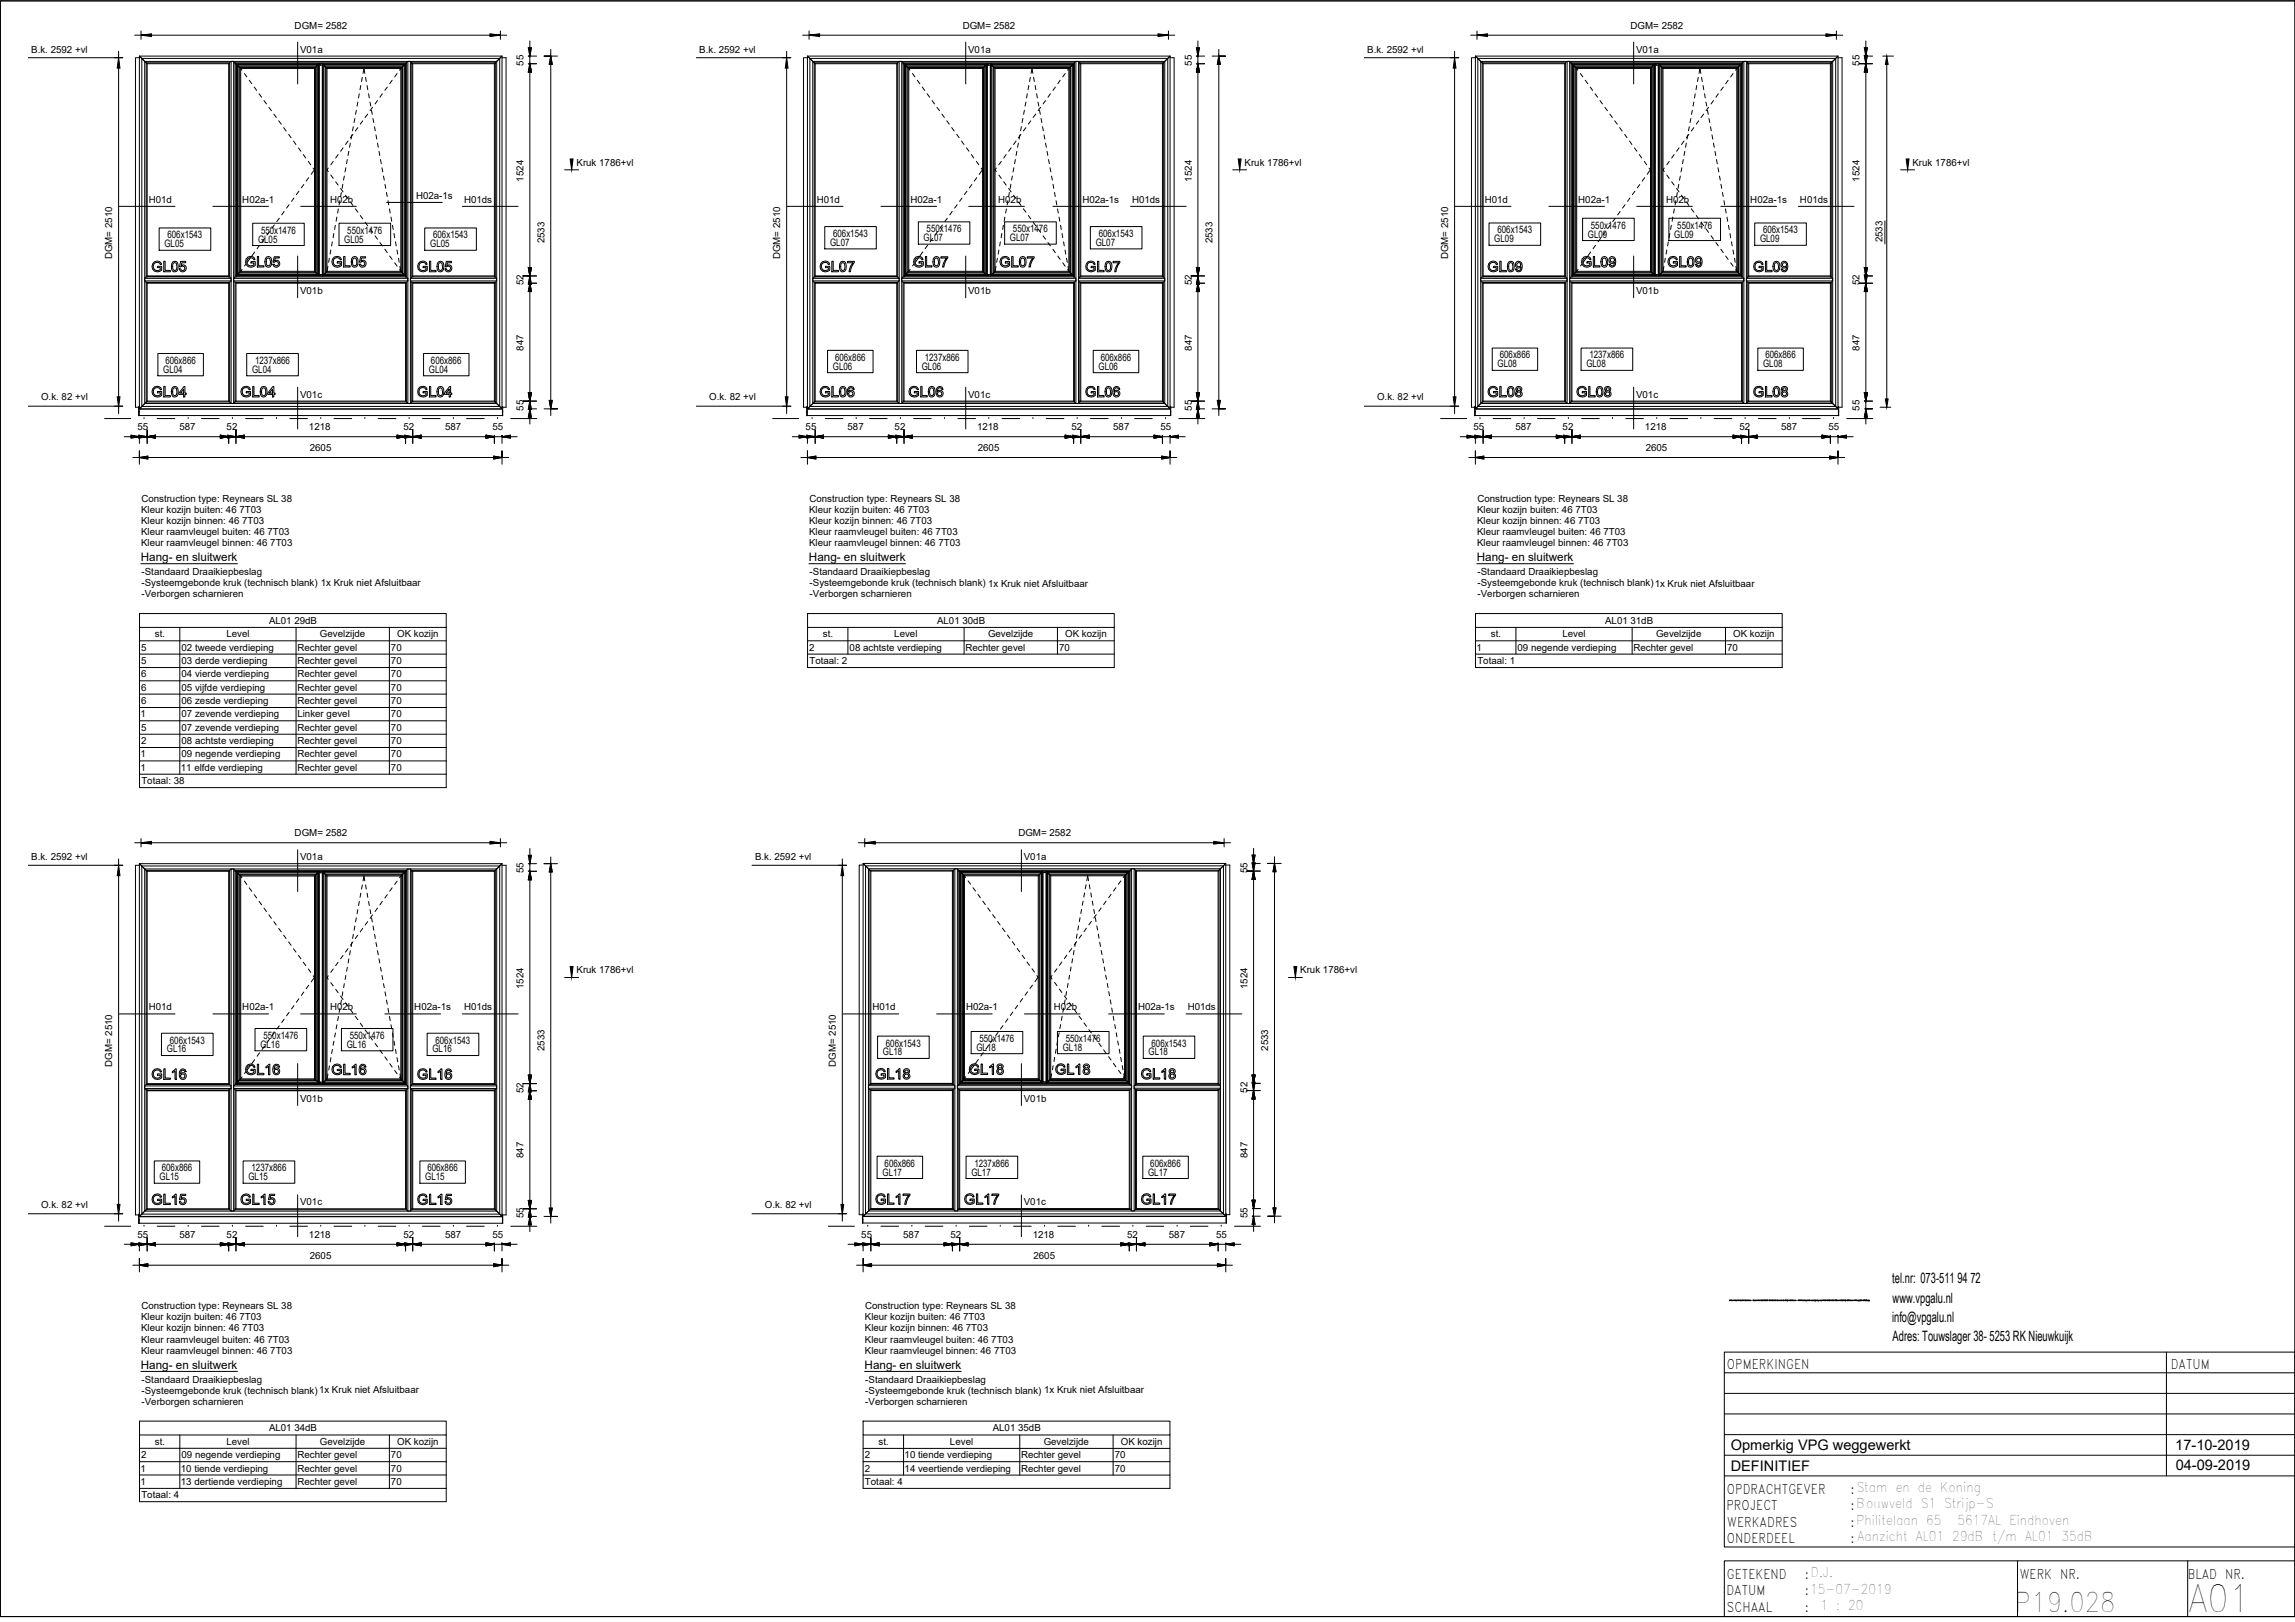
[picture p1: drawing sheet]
<svg xmlns="http://www.w3.org/2000/svg" width="841mm" height="594mm" viewBox="0 0 841 594" stroke-linecap="round" stroke-linejoin="round" font-family="sans-serif">
<defs><g id="words">
<text font-size="13.6" x="801.9" y="590.5">A01</text>
<text font-size="9.8" x="738.4" y="590.5">P19.028</text>
<g font-size="5.3">
<text x="634.3" y="531.1">Opmerkig VPG weggewerkt</text>
<text x="797.2" y="530.9">17-10-2019</text>
<text x="634.2" y="538.7">DEFINITIEF</text>
<text x="797.3" y="538.5">04-09-2019</text>
</g>
<g font-size="5.2">
<text x="693.4" y="469.8">tel.nr: 073-511 94 72</text>
<text x="693.6" y="477.1">www.vpgalu.nl</text>
<text x="693.4" y="484.1">info@vpgalu.nl</text>
<text x="693.6" y="491.1">Adres: Touwslager 38- 5253 RK Nieuwkuijk</text>
</g>
<g font-size="4.9">
<text x="632.8" y="501.2">OPMERKINGEN</text>
<text x="795.5" y="501.2">DATUM</text>
<text x="632.8" y="547">OPDRACHTGEVER</text>
<text x="678.1" y="547">:Stam en de Koning</text>
<text x="632.7" y="553.2">PROJECT</text>
<text x="678.1" y="553.2">:Bouwveld S1 Strijp-S</text>
<text x="633" y="559.3">WERKADRES</text>
<text x="678.1" y="559.3">:Philitelaan 65</text>
<text x="717.4" y="558.6">5617AL Eindhoven</text>
<text x="632.8" y="565">ONDERDEEL</text>
<text x="678.1" y="565">: Aanzicht AL01 29dB t/m AL01 35dB</text>
<text x="632.8" y="578.2">GETEKEND</text>
<text x="661.4" y="578.2">:D.J.</text>
<text x="740.1" y="578.2">WERK NR.</text>
<text x="801.7" y="578.2">BLAD NR.</text>
<text x="632.7" y="584.3">DATUM</text>
<text x="661.4" y="584.3">:15-07-2019</text>
<text x="632.9" y="590.4">SCHAAL</text>
<text x="661.4" y="590.4">:</text>
<text x="667.1" y="589.8">1 : 20</text>
</g>
<g font-size="4.3">
<text x="51.6" y="205.6">Hang- en sluitwerk</text>
<text x="296.4" y="205.6">Hang- en sluitwerk</text>
<text x="541.2" y="205.6">Hang- en sluitwerk</text>
<text x="51.6" y="501.4">Hang- en sluitwerk</text>
<text x="316.9" y="501.4">Hang- en sluitwerk</text>
</g>
<g font-size="3.8">
<text x="583" y="83.7">550x1476</text>
<text x="614.7" y="83.7">550x1476</text>
<text x="61.4" y="87.3">606x1543</text>
<text x="94.6" y="88.8">GL05</text>
<text x="95.7" y="85.6">550x1476</text>
<text x="126.2" y="88.8">GL05</text>
<text x="127.3" y="85.6">550x1476</text>
<text x="158.7" y="87.3">606x1543</text>
<text x="305.3" y="86.8">606x1543</text>
<text x="338.5" y="88.3">GL07</text>
<text x="339.6" y="85.1">550x1476</text>
<text x="370.1" y="88.3">GL07</text>
<text x="371.2" y="85.1">550x1476</text>
<text x="402.7" y="86.8">606x1543</text>
<text x="547.6" y="88.7">GL09</text>
<text x="548.8" y="85.5">606x1543</text>
<text x="581.9" y="87">GL09</text>
<text x="613.6" y="87">GL09</text>
<text x="645" y="88.7">GL09</text>
<text x="646.1" y="85.5">606x1543</text>
<text x="60.3" y="90.6">GL05</text>
<text x="157.6" y="90.6">GL05</text>
<text x="304.2" y="90">GL07</text>
<text x="401.5" y="90">GL07</text>
<text x="549.6" y="131.3">606x866</text>
<text x="582.5" y="131.3">1237x866</text>
<text x="646.9" y="131.3">606x866</text>
<text x="59.8" y="136.5">GL04</text>
<text x="60.6" y="133.3">606x866</text>
<text x="92.4" y="136.5">GL04</text>
<text x="93.5" y="133.3">1237x866</text>
<text x="157.2" y="136.5">GL04</text>
<text x="157.9" y="133.3">606x866</text>
<text x="305.3" y="135.4">GL06</text>
<text x="306" y="132.1">606x866</text>
<text x="337.8" y="135.4">GL06</text>
<text x="338.9" y="132.1">1237x866</text>
<text x="402.6" y="135.4">GL06</text>
<text x="403.4" y="132.1">606x866</text>
<text x="548.8" y="134.5">GL08</text>
<text x="581.3" y="134.5">GL08</text>
<text x="646.1" y="134.5">GL08</text>
<text x="62.3" y="382.2">606x1543</text>
<text x="95.4" y="383.8">GL16</text>
<text x="96.5" y="380.5">550x1476</text>
<text x="127.1" y="383.8">GL16</text>
<text x="128.2" y="380.5">550x1476</text>
<text x="159.6" y="382.2">606x1543</text>
<text x="324.6" y="383.3">606x1543</text>
<text x="358.9" y="381.6">550x1476</text>
<text x="390.6" y="381.6">550x1476</text>
<text x="422" y="383.3">606x1543</text>
<text x="61.2" y="385.5">GL16</text>
<text x="158.5" y="385.5">GL16</text>
<text x="323.5" y="386.6">GL18</text>
<text x="357.8" y="384.8">GL18</text>
<text x="389.5" y="384.8">GL18</text>
<text x="420.9" y="386.6">GL18</text>
<text x="59.3" y="429">606x866</text>
<text x="92.2" y="429">1237x866</text>
<text x="156.6" y="429">606x866</text>
<text x="323.4" y="430.5">GL17</text>
<text x="324.2" y="427.3">606x866</text>
<text x="356" y="430.5">GL17</text>
<text x="357.1" y="427.3">1237x866</text>
<text x="420.7" y="430.5">GL17</text>
<text x="421.5" y="427.3">606x866</text>
<text x="58.5" y="432.3">GL15</text>
<text x="91" y="432.3">GL15</text>
<text x="155.9" y="432.3">GL15</text>
</g>
<g font-size="3.6">
<text x="108" y="10.6">DGM= 2582</text>
<text x="352.8" y="10.6">DGM= 2582</text>
<text x="597.6" y="10.6">DGM= 2582</text>
<text x="11.5" y="19.2">B.k. 2592 +vl</text>
<text x="110" y="19.2">V01a</text>
<text x="256.3" y="19.2">B.k. 2592 +vl</text>
<text x="354.8" y="19.2">V01a</text>
<text x="501" y="19.2">B.k. 2592 +vl</text>
<text x="599.6" y="19.2">V01a</text>
<text x="191.9" y="24.1" transform="rotate(-90 191.9 24.1)">55</text>
<text x="436.7" y="24.1" transform="rotate(-90 436.7 24.1)">55</text>
<text x="681.5" y="24.1" transform="rotate(-90 681.5 24.1)">55</text>
<text x="211.3" y="60.8">Kruk 1786+vl</text>
<text x="456.1" y="60.8">Kruk 1786+vl</text>
<text x="700.9" y="60.8">Kruk 1786+vl</text>
<text x="191.9" y="66.5" transform="rotate(-90 191.9 66.5)">1524</text>
<text x="436.7" y="66.5" transform="rotate(-90 436.7 66.5)">1524</text>
<text x="681.5" y="66.5" transform="rotate(-90 681.5 66.5)">1524</text>
<text x="54.5" y="74.3">H01d</text>
<text x="88.8" y="74.3">H02a-1</text>
<text x="121" y="74.3">H02b</text>
<text x="152.5" y="72.8">H02a-1s</text>
<text x="170" y="74.3">H01ds</text>
<text x="299.3" y="74.3">H01d</text>
<text x="333.6" y="74.3">H02a-1</text>
<text x="365.8" y="74.3">H02b</text>
<text x="396.6" y="74.3">H02a-1s</text>
<text x="414.9" y="74.3">H01ds</text>
<text x="544.1" y="74.3">H01d</text>
<text x="578.4" y="74.3">H02a-1</text>
<text x="610.6" y="74.3">H02b</text>
<text x="641.4" y="74.3">H02a-1s</text>
<text x="659.6" y="74.3">H01ds</text>
<text x="199.5" y="89.2" transform="rotate(-90 199.5 89.2)">2533</text>
<text x="444.4" y="89.2" transform="rotate(-90 444.4 89.2)">2533</text>
<text x="689.8" y="88.8" transform="rotate(-90 689.8 88.8)">2533</text>
<text x="41.1" y="95" transform="rotate(-90 41.1 95)">DGM= 2510</text>
<text x="285.9" y="95" transform="rotate(-90 285.9 95)">DGM= 2510</text>
<text x="530.7" y="95" transform="rotate(-90 530.7 95)">DGM= 2510</text>
<text x="110" y="107.8">V01b</text>
<text x="191.9" y="104.5" transform="rotate(-90 191.9 104.5)">52</text>
<text x="354.8" y="107.8">V01b</text>
<text x="436.7" y="104.5" transform="rotate(-90 436.7 104.5)">52</text>
<text x="599.6" y="107.8">V01b</text>
<text x="681.5" y="104.5" transform="rotate(-90 681.5 104.5)">52</text>
<text x="191.9" y="128.4" transform="rotate(-90 191.9 128.4)">847</text>
<text x="436.7" y="128.4" transform="rotate(-90 436.7 128.4)">847</text>
<text x="681.5" y="128.4" transform="rotate(-90 681.5 128.4)">847</text>
<text x="15.1" y="146.5">O.k. 82 +vl</text>
<text x="110" y="145.6">V01c</text>
<text x="259.9" y="146.5">O.k. 82 +vl</text>
<text x="354.8" y="145.6">V01c</text>
<text x="504.6" y="146.5">O.k. 82 +vl</text>
<text x="599.6" y="145.6">V01c</text>
<text x="191.9" y="150.4" transform="rotate(-90 191.9 150.4)">55</text>
<text x="436.7" y="150.4" transform="rotate(-90 436.7 150.4)">55</text>
<text x="681.5" y="150.4" transform="rotate(-90 681.5 150.4)">55</text>
<text x="50.4" y="157.7">55</text>
<text x="65.8" y="157.7">587</text>
<text x="83" y="157.7">52</text>
<text x="113.2" y="157.7">1218</text>
<text x="147.8" y="157.7">52</text>
<text x="163.1" y="157.7">587</text>
<text x="180.5" y="157.7">55</text>
<text x="295.2" y="157.7">55</text>
<text x="310.6" y="157.7">587</text>
<text x="327.9" y="157.7">52</text>
<text x="358" y="157.7">1218</text>
<text x="392.6" y="157.7">52</text>
<text x="408" y="157.7">587</text>
<text x="425.3" y="157.7">55</text>
<text x="540" y="157.7">55</text>
<text x="555.4" y="157.7">587</text>
<text x="572.6" y="157.7">52</text>
<text x="602.8" y="157.7">1218</text>
<text x="637.4" y="157.7">52</text>
<text x="652.7" y="157.7">587</text>
<text x="670" y="157.7">55</text>
<text x="113.5" y="165.3">2605</text>
<text x="358.3" y="165.3">2605</text>
<text x="603.1" y="165.3">2605</text>
<text x="51.8" y="183.7">Construction type: Reynears SL 38</text>
<text x="296.6" y="183.7">Construction type: Reynears SL 38</text>
<text x="541.4" y="183.7">Construction type: Reynears SL 38</text>
<text x="51.7" y="187.8">Kleur kozijn buiten: 46 7T03</text>
<text x="51.7" y="191.8">Kleur kozijn binnen: 46 7T03</text>
<text x="296.5" y="187.8">Kleur kozijn buiten: 46 7T03</text>
<text x="296.5" y="191.8">Kleur kozijn binnen: 46 7T03</text>
<text x="541.3" y="187.8">Kleur kozijn buiten: 46 7T03</text>
<text x="541.3" y="191.8">Kleur kozijn binnen: 46 7T03</text>
<text x="51.7" y="195.9">Kleur raamvleugel buiten: 46 7T03</text>
<text x="296.5" y="195.9">Kleur raamvleugel buiten: 46 7T03</text>
<text x="541.3" y="195.9">Kleur raamvleugel buiten: 46 7T03</text>
<text x="51.7" y="199.9">Kleur raamvleugel binnen: 46 7T03</text>
<text x="296.5" y="199.9">Kleur raamvleugel binnen: 46 7T03</text>
<text x="541.3" y="199.9">Kleur raamvleugel binnen: 46 7T03</text>
<text x="51.9" y="210.6">-Standaard Draaikiepbeslag</text>
<text x="51.9" y="214.6">-Systeemgebonde kruk (technisch blank) 1x Kruk niet Afsluitbaar</text>
<text x="296.7" y="210.6">-Standaard Draaikiepbeslag</text>
<text x="296.7" y="214.6">-Systeemgebonde kruk (technisch blank) 1x Kruk niet Afsluitbaar</text>
<text x="541.5" y="210.6">-Standaard Draaikiepbeslag</text>
<text x="541.5" y="214.6">-Systeemgebonde kruk (technisch blank)1x Kruk niet Afsluitbaar</text>
<text x="51.9" y="218.7">-Verborgen scharnieren</text>
<text x="296.7" y="218.7">-Verborgen scharnieren</text>
<text x="541.5" y="218.7">-Verborgen scharnieren</text>
<text x="56.8" y="233.4">st.</text>
<text x="83" y="233.4">Level</text>
<text x="98.6" y="228.4">AL01 29dB</text>
<text x="117.2" y="233.4">Gevelzijde</text>
<text x="145.5" y="233.4">OK kozijn</text>
<text x="301.5" y="233.4">st.</text>
<text x="327.7" y="233.4">Level</text>
<text x="343.4" y="228.4">AL01 30dB</text>
<text x="362.1" y="233.4">Gevelzijde</text>
<text x="390.3" y="233.4">OK kozijn</text>
<text x="546.3" y="233.4">st.</text>
<text x="572.5" y="233.4">Level</text>
<text x="588.2" y="228.4">AL01 31dB</text>
<text x="606.9" y="233.4">Gevelzijde</text>
<text x="635.1" y="233.4">OK kozijn</text>
<text x="51.7" y="238.3">5</text>
<text x="66.5" y="238.3">02 tweede verdieping</text>
<text x="109" y="238.3">Rechter gevel</text>
<text x="143.3" y="238.3">70</text>
<text x="296.6" y="238.3">2</text>
<text x="311.3" y="238.3">08 achtste verdieping</text>
<text x="353.8" y="238.3">Rechter gevel</text>
<text x="388.1" y="238.3">70</text>
<text x="541.1" y="238.3">1</text>
<text x="556.1" y="238.3">09 negende verdieping</text>
<text x="598.6" y="238.3">Rechter gevel</text>
<text x="632.9" y="238.3">70</text>
<text x="51.7" y="243.2">5</text>
<text x="66.5" y="243.2">03 derde verdieping</text>
<text x="109" y="243.2">Rechter gevel</text>
<text x="143.3" y="243.2">70</text>
<text x="296.6" y="243.2">Totaal: 2</text>
<text x="541.4" y="243.2">Totaal: 1</text>
<text x="51.8" y="248.1">6</text>
<text x="66.5" y="248.1">04 vierde verdieping</text>
<text x="109" y="248.1">Rechter gevel</text>
<text x="143.3" y="248.1">70</text>
<text x="51.8" y="253">6</text>
<text x="51.8" y="257.9">6</text>
<text x="66.5" y="253">05 vijfde verdieping</text>
<text x="66.5" y="257.9">06 zesde verdieping</text>
<text x="109" y="253">Rechter gevel</text>
<text x="109" y="257.9">Rechter gevel</text>
<text x="143.3" y="253">70</text>
<text x="143.3" y="257.9">70</text>
<text x="51.5" y="262.7">1</text>
<text x="66.5" y="262.7">07 zevende verdieping</text>
<text x="109" y="262.7">Linker gevel</text>
<text x="143.3" y="262.7">70</text>
<text x="51.7" y="267.6">5</text>
<text x="66.5" y="267.6">07 zevende verdieping</text>
<text x="109" y="267.6">Rechter gevel</text>
<text x="143.3" y="267.6">70</text>
<text x="51.8" y="272.5">2</text>
<text x="66.5" y="272.5">08 achtste verdieping</text>
<text x="109" y="272.5">Rechter gevel</text>
<text x="143.3" y="272.5">70</text>
<text x="51.5" y="277.4">1</text>
<text x="66.5" y="277.4">09 negende verdieping</text>
<text x="109" y="277.4">Rechter gevel</text>
<text x="143.3" y="277.4">70</text>
<text x="51.5" y="282.3">1</text>
<text x="51.8" y="287.2">Totaal: 38</text>
<text x="66.3" y="282.3">11 elfde verdieping</text>
<text x="109" y="282.3">Rechter gevel</text>
<text x="143.3" y="282.3">70</text>
<text x="108" y="306.3">DGM= 2582</text>
<text x="373.2" y="306.3">DGM= 2582</text>
<text x="11.5" y="315">B.k. 2592 +vl</text>
<text x="110" y="315.1">V01a</text>
<text x="276.7" y="315">B.k. 2592 +vl</text>
<text x="375.2" y="315.1">V01a</text>
<text x="191.9" y="319.8" transform="rotate(-90 191.9 319.8)">55</text>
<text x="457.1" y="319.8" transform="rotate(-90 457.1 319.8)">55</text>
<text x="211.3" y="356.5">Kruk 1786+vl</text>
<text x="476.5" y="356.5">Kruk 1786+vl</text>
<text x="191.9" y="362.3" transform="rotate(-90 191.9 362.3)">1524</text>
<text x="457.1" y="362.2" transform="rotate(-90 457.1 362.2)">1524</text>
<text x="54.5" y="370.1">H01d</text>
<text x="88.8" y="370.1">H02a-1</text>
<text x="121" y="370.1">H02b</text>
<text x="151.8" y="370.1">H02a-1s</text>
<text x="170" y="370.1">H01ds</text>
<text x="319.7" y="370.1">H01d</text>
<text x="354" y="370.1">H02a-1</text>
<text x="386.2" y="370.1">H02b</text>
<text x="417.1" y="370.1">H02a-1s</text>
<text x="435.3" y="370.1">H01ds</text>
<text x="199.5" y="385" transform="rotate(-90 199.5 385)">2533</text>
<text x="464.8" y="384.9" transform="rotate(-90 464.8 384.9)">2533</text>
<text x="41.1" y="390.8" transform="rotate(-90 41.1 390.8)">DGM= 2510</text>
<text x="306.3" y="390.8" transform="rotate(-90 306.3 390.8)">DGM= 2510</text>
<text x="191.9" y="400.3" transform="rotate(-90 191.9 400.3)">52</text>
<text x="457.1" y="400.2" transform="rotate(-90 457.1 400.2)">52</text>
<text x="110" y="403.6">V01b</text>
<text x="375.2" y="403.6">V01b</text>
<text x="191.9" y="424.2" transform="rotate(-90 191.9 424.2)">847</text>
<text x="457.1" y="424.2" transform="rotate(-90 457.1 424.2)">847</text>
<text x="15.1" y="442.3">O.k. 82 +vl</text>
<text x="110" y="441.5">V01c</text>
<text x="280.3" y="442.3">O.k. 82 +vl</text>
<text x="375.2" y="441.5">V01c</text>
<text x="191.9" y="446.2" transform="rotate(-90 191.9 446.2)">55</text>
<text x="457.1" y="446.2" transform="rotate(-90 457.1 446.2)">55</text>
<text x="50.4" y="453.4">55</text>
<text x="65.8" y="453.4">587</text>
<text x="83" y="453.4">52</text>
<text x="113.2" y="453.4">1218</text>
<text x="147.8" y="453.4">52</text>
<text x="163.1" y="453.4">587</text>
<text x="180.5" y="453.4">55</text>
<text x="315.6" y="453.4">55</text>
<text x="331" y="453.4">587</text>
<text x="348.3" y="453.4">52</text>
<text x="378.4" y="453.4">1218</text>
<text x="413" y="453.4">52</text>
<text x="428.4" y="453.4">587</text>
<text x="445.7" y="453.4">55</text>
<text x="113.5" y="461.1">2605</text>
<text x="378.7" y="461.1">2605</text>
<text x="51.8" y="479.6">Construction type: Reynears SL 38</text>
<text x="317" y="479.6">Construction type: Reynears SL 38</text>
<text x="51.7" y="483.6">Kleur kozijn buiten: 46 7T03</text>
<text x="316.9" y="483.6">Kleur kozijn buiten: 46 7T03</text>
<text x="51.7" y="487.7">Kleur kozijn binnen: 46 7T03</text>
<text x="51.7" y="491.7">Kleur raamvleugel buiten: 46 7T03</text>
<text x="316.9" y="487.7">Kleur kozijn binnen: 46 7T03</text>
<text x="316.9" y="491.7">Kleur raamvleugel buiten: 46 7T03</text>
<text x="51.7" y="495.7">Kleur raamvleugel binnen: 46 7T03</text>
<text x="316.9" y="495.7">Kleur raamvleugel binnen: 46 7T03</text>
<text x="51.9" y="506.4">-Standaard Draaikiepbeslag</text>
<text x="317.1" y="506.4">-Standaard Draaikiepbeslag</text>
<text x="51.9" y="510.5">-Systeemgebonde kruk (technisch blank)1x Kruk niet Afsluitbaar</text>
<text x="51.9" y="514.5">-Verborgen scharnieren</text>
<text x="317.1" y="510.5">-Systeemgebonde kruk (technisch blank) 1x Kruk niet Afsluitbaar</text>
<text x="317.1" y="514.5">-Verborgen scharnieren</text>
<text x="98.6" y="524.2">AL01 34dB</text>
<text x="363.8" y="524.2">AL01 35dB</text>
<text x="56.8" y="529.2">st.</text>
<text x="83" y="529.2">Level</text>
<text x="117.2" y="529.2">Gevelzijde</text>
<text x="145.5" y="529.2">OK kozijn</text>
<text x="321.9" y="529.2">st.</text>
<text x="348.1" y="529.2">Level</text>
<text x="382.5" y="529.2">Gevelzijde</text>
<text x="410.7" y="529.2">OK kozijn</text>
<text x="51.5" y="539">1</text>
<text x="51.8" y="534.1">2</text>
<text x="66.3" y="539">10 tiende verdieping</text>
<text x="66.5" y="534.1">09 negende verdieping</text>
<text x="109" y="534.1">Rechter gevel</text>
<text x="109" y="539">Rechter gevel</text>
<text x="143.3" y="534.1">70</text>
<text x="143.3" y="539">70</text>
<text x="317" y="534.1">2</text>
<text x="317" y="539">2</text>
<text x="331.5" y="534.1">10 tiende verdieping</text>
<text x="331.5" y="539">14 veertiende verdieping</text>
<text x="374.2" y="534.1">Rechter gevel</text>
<text x="374.2" y="539">Rechter gevel</text>
<text x="408.5" y="534.1">70</text>
<text x="408.5" y="539">70</text>
<text x="51.5" y="543.9">1</text>
<text x="66.3" y="543.9">13 dertiende verdieping</text>
<text x="109" y="543.9">Rechter gevel</text>
<text x="143.3" y="543.9">70</text>
<text x="317" y="543.9">Totaal: 4</text>
<text x="51.8" y="548.7">Totaal: 4</text>
</g>
</g></defs>
<!-- layer: A-GENM -->
<g fill="none" stroke="#000" stroke-width=".37">
<path d="M51.1 21.1h-1.5v128.1h1.2M88.2 25.1l.4 .6M89.6 26.9l.9 1.3M91.3 29.4l1 1.3M93.2 31.9l.9 1.2M94.9 34.3l1 1.3M96.8 36.8l.8 1.3M98.5 39.3l1 1.2M131.1 37.4l-.3 1.5M131.6 34.3l-.2 1.6M132.2 31.3l-.3 1.6M132.7 28.3l-.2 1.6"/>
<path d="M133 26.9l.4-1.8 .3 1.8M134 28.3l.2 1.6M134.5 31.3l.3 1.6M135.1 34.3l.2 1.6M135.6 37.4l.3 1.5M136.5 39.3l-.9 1.2M138.3 36.8l-.9 1.3M140.1 34.3l-.9 1.3M141.9 31.9l-.9 1.2M143.7 29.4l-.9 1.3M145.5 26.9l-.9 1.3M146.9 25.1l-.5 .6"/>
<path d="M184 21.1h1.4v128.1h-1.4M295.9 21.1h-1.4v128.1h1.1M333 25.1l.4 .6M334.4 26.9l.9 1.3M336.2 29.4l.9 1.3M338 31.9l.9 1.2M339.8 34.3l.9 1.3M341.6 36.8l.9 1.3M343.4 39.3l.9 1.2M375.9 37.4l-.2 1.5M376.5 34.3l-.3 1.6M377 31.3l-.2 1.6"/>
<path d="M377.6 28.3l-.3 1.6M377.9 26.9l.3-1.8 .3 1.8M378.8 28.3l.2 1.6M379.3 31.3l.3 1.6M379.9 34.3l.2 1.6M380.4 37.4l.3 1.5M381.3 39.3l-.9 1.2M383.1 36.8l-.8 1.3M384.9 34.3l-.9 1.3M386.7 31.9l-.8 1.2M388.5 29.4l-.9 1.3M390.3 26.9l-.8 1.3"/>
<path d="M391.7 25.1l-.5 .6M428.8 21.1h1.5v128.1h-1.5M540.7 21.1h-1.5v128.1h1.2M577.8 25.1l.4 .6M579.1 26.9l.9 1.3M580.9 29.4l1 1.3M582.7 31.9l.9 1.2M584.5 34.3l1 1.3M586.3 36.8l.9 1.3M588.1 39.3l1 1.2M620.7 37.4l-.3 1.5M621.2 34.3l-.2 1.6"/>
<path d="M621.8 31.3l-.3 1.6M622.3 28.3l-.2 1.6M622.6 26.9l.4-1.8 .3 1.8M623.6 28.3l.2 1.6M624.1 31.3l.3 1.6M624.7 34.3l.2 1.6M625.2 37.4l.3 1.5M626.1 39.3l-.9 1.2M627.9 36.8l-.9 1.3M629.7 34.3l-.9 1.3M631.5 31.9l-.9 1.2M633.3 29.4l-.9 1.3"/>
<path d="M635.1 26.9l-.9 1.3M636.5 25.1l-.5 .6M673.6 21.1h1.4v128.1h-1.4M100.4 41.8l.8 1.2M102.1 44.3l1 1.2M104 46.8l.8 1.2M105.8 49.2l.9 1.2M107.6 51.7l.8 1.2M109.4 54.2l.9 1.2M111.2 56.6l.8 1.3M113 59.1l.9 1.2M122.1 59.1l-.9 1.2"/>
<path d="M123.9 56.6l-.9 1.3M125.7 54.2l-.9 1.2M127.3 58.4l-.3 1.6M127.5 51.7l-.9 1.2M127.8 55.4l-.3 1.6M128.4 52.4l-.3 1.5M128.9 49.4l-.3 1.5M129.3 49.2l-.9 1.2M129.5 46.4l-.3 1.5M130 43.4l-.3 1.5M130.6 40.4l-.3 1.5M131.1 46.8l-.9 1.2"/>
<path d="M132.9 44.3l-.9 1.2M134.7 41.8l-.9 1.2M136.1 40.4l.3 1.5M136.7 43.4l.3 1.5M137.2 46.4l.3 1.5M137.8 49.4l.3 1.5M138.3 52.4l.3 1.5M138.9 55.4l.3 1.6M139.4 58.4l.3 1.6M345.2 41.8l.9 1.2M346.9 44.3l1 1.2M348.8 46.8l.9 1.2"/>
<path d="M350.6 49.2l.9 1.2M352.4 51.7l.9 1.2M354.2 54.2l.9 1.2M356 56.6l.9 1.3M357.8 59.1l.9 1.2M366.9 59.1l-.9 1.2M368.7 56.6l-.9 1.3M370.5 54.2l-.9 1.2M372.1 58.4l-.3 1.6M372.3 51.7l-.9 1.2M372.6 55.4l-.3 1.6M373.2 52.4l-.3 1.5"/>
<path d="M373.7 49.4l-.2 1.5M374.1 49.2l-.9 1.2M374.3 46.4l-.3 1.5M374.8 43.4l-.2 1.5M375.4 40.4l-.3 1.5M375.9 46.8l-.9 1.2M377.7 44.3l-.9 1.2M379.5 41.8l-.9 1.2M380.9 40.4l.3 1.5M381.5 43.4l.3 1.5M382 46.4l.3 1.5M382.6 49.4l.3 1.5"/>
<path d="M383.1 52.4l.3 1.5M383.7 55.4l.3 1.6M384.2 58.4l.3 1.6M589.9 41.8l.9 1.2M591.7 44.3l1 1.2M593.5 46.8l.9 1.2M595.4 49.2l.9 1.2M597.1 51.7l.9 1.2M599 54.2l.8 1.2M600.7 56.6l.9 1.3M602.6 59.1l.8 1.2M611.7 59.1l-.9 1.2"/>
<path d="M613.5 56.6l-.9 1.3M615.3 54.2l-.9 1.2M616.9 58.4l-.3 1.6M617.1 51.7l-.9 1.2M617.4 55.4l-.3 1.6M618 52.4l-.3 1.5M618.5 49.4l-.3 1.5M618.9 49.2l-.9 1.2M619.1 46.4l-.3 1.5M619.6 43.4l-.3 1.5M620.2 40.4l-.3 1.5M620.7 46.8l-.9 1.2"/>
<path d="M622.5 44.3l-.9 1.2M624.3 41.8l-.9 1.2M625.7 40.4l.3 1.5M626.3 43.4l.3 1.5M626.8 46.4l.3 1.5M627.4 49.4l.3 1.5M627.9 52.4l.3 1.5M628.5 55.4l.3 1.6M629 58.4l.3 1.6M102.3 79.9l-.9 1.3M104.1 77.4l-.9 1.3M105.9 75l-.9 1.2"/>
<path d="M107.7 72.5l-.9 1.3M109.5 70l-.9 1.3M111.3 67.6l-.9 1.2M113.1 65.1l-.9 1.2M114.8 61.6l.4 .6-1.2 1.7M120.3 61.6l-.5 .6 .5 .6M121.2 64.1l.9 1.2M123 66.6l.9 1.2M123.4 79.5l-.2 1.5M124 76.5l-.3 1.5M124.5 73.5l-.2 1.5M124.8 69l.9 1.3"/>
<path d="M125.1 70.5l-.3 1.5M125.6 67.5l-.2 1.5M126.2 64.5l-.3 1.5M126.6 71.5l.9 1.2M126.7 61.4l-.3 1.6M128.4 74l.9 1.2M130.2 76.5l.9 1.2M132 78.9l.9 1.3M140 61.4l.3 1.6M140.5 64.5l.3 1.5M141.1 67.5l.2 1.5M141.6 70.5l.3 1.5"/>
<path d="M142.2 73.5l.2 1.5M142.7 76.5l.3 1.5M143.3 79.5l.2 1.5M347.2 79.9l-1 1.3M348.9 77.4l-.8 1.3M350.8 75l-1 1.2M352.5 72.5l-.9 1.3M354.4 70l-1 1.3M356.1 67.6l-.9 1.2M358 65.1l-1 1.2M359.6 61.6l.4 .6-1.2 1.7M365.1 61.6l-.5 .6 .5 .6"/>
<path d="M366 64.1l.9 1.2M367.8 66.6l.9 1.2M368.2 79.5l-.2 1.5M368.8 76.5l-.3 1.5M369.3 73.5l-.2 1.5M369.6 69l.9 1.3M369.9 70.5l-.3 1.5M370.4 67.5l-.2 1.5M371 64.5l-.3 1.5M371.4 71.5l.9 1.2M371.5 61.4l-.3 1.6M373.2 74l.9 1.2"/>
<path d="M375 76.5l.9 1.2M376.8 78.9l.9 1.3M384.8 61.4l.3 1.6M385.3 64.5l.3 1.5M385.9 67.5l.3 1.5M386.4 70.5l.3 1.5M387 73.5l.3 1.5M387.5 76.5l.3 1.5M388.1 79.5l.3 1.5M591.9 79.9l-.9 1.3M593.7 77.4l-.9 1.3M595.5 75l-.9 1.2"/>
<path d="M597.3 72.5l-.9 1.3M599.1 70l-.9 1.3M600.9 67.6l-.9 1.2M602.7 65.1l-.9 1.2M604.3 61.6l.5 .6-1.2 1.7M609.9 61.6l-.5 .6 .5 .6M610.8 64.1l.9 1.2M612.6 66.6l.9 1.2M613 79.5l-.2 1.5M613.6 76.5l-.3 1.5M614.1 73.5l-.2 1.5M614.4 69l.9 1.3"/>
<path d="M614.7 70.5l-.3 1.5M615.2 67.5l-.2 1.5M615.8 64.5l-.3 1.5M616.2 71.5l.9 1.2M616.3 61.4l-.3 1.6M618 74l.9 1.2M619.8 76.5l.9 1.2M621.6 78.9l.9 1.3M629.6 61.4l.3 1.6M630.1 64.5l.3 1.5M630.7 67.5l.2 1.5M631.2 70.5l.3 1.5"/>
<path d="M631.8 73.5l.2 1.5M632.3 76.5l.3 1.5M632.9 79.5l.2 1.5M88.7 98.7l-.5 .7M90.2 96.7l-.6 .7M91.8 94.4l-1.3 1.8M93.3 92.3l-1.2 1.7M95.1 89.8l-.9 1.3M96.9 87.3l-.9 1.3M98.7 84.9l-.9 1.2M100.5 82.4l-.9 1.3M120.2 97.6l-.4 1.8"/>
<path d="M120.7 94.6l-.3 1.5M121.2 91.6l-.2 1.5M121.8 88.6l-.3 1.5M122.3 85.5l-.2 1.6M122.9 82.5l-.3 1.5M133.8 81.4l.9 1.2M135.6 83.9l.9 1.2M137.4 86.4l.9 1.2M139.2 88.8l.9 1.3M141 91.3l.9 1.3M142.8 93.8l.9 1.2M143.8 82.5l.3 1.5"/>
<path d="M144.4 85.5l.2 1.6M144.6 96.2l.9 1.3M144.9 88.6l.3 1.5M145.5 91.6l.2 1.5M146 94.6l.3 1.5M146.5 97.6l.4 1.8-.5-.7M333.5 98.7l-.5 .7M335 96.7l-.6 .7M336.6 94.4l-1.2 1.8M338.1 92.3l-1.1 1.7M339.9 89.8l-.9 1.3M341.7 87.3l-.8 1.3"/>
<path d="M343.5 84.9l-.9 1.2M345.3 82.4l-.8 1.3M365 97.6l-.4 1.8M365.5 94.6l-.3 1.5M366 91.6l-.2 1.5M366.6 88.6l-.3 1.5M367.1 85.5l-.2 1.6M367.7 82.5l-.3 1.5M378.6 81.4l.9 1.2M380.4 83.9l.9 1.2M382.3 86.4l.8 1.2M384 88.8l.9 1.3"/>
<path d="M385.9 91.3l.8 1.3M387.6 93.8l.9 1.2M388.6 82.5l.3 1.5M389.2 85.5l.3 1.6M389.5 96.2l.8 1.3M389.7 88.6l.3 1.5M390.3 91.6l.3 1.5M390.8 94.6l.3 1.5M391.4 97.6l.3 1.8-.5-.7M578.3 98.7l-.5 .7M579.7 96.7l-.5 .7M581.4 94.4l-1.3 1.8"/>
<path d="M582.9 92.3l-1.2 1.7M584.7 89.8l-.9 1.3M586.5 87.3l-.9 1.3M588.3 84.9l-.9 1.2M590.1 82.4l-.9 1.3M609.8 97.6l-.4 1.8M610.3 94.6l-.3 1.5M610.8 91.6l-.2 1.5M611.4 88.6l-.3 1.5M611.9 85.5l-.2 1.6M612.5 82.5l-.3 1.5M623.4 81.4l.9 1.2"/>
<path d="M625.2 83.9l.9 1.2M627 86.4l.9 1.2M628.8 88.8l.9 1.3M630.6 91.3l.9 1.3M632.4 93.8l.9 1.2M633.4 82.5l.3 1.5M634 85.5l.2 1.6M634.2 96.2l.9 1.3M634.5 88.6l.3 1.5M635.1 91.6l.2 1.5M635.6 94.6l.3 1.5M636.1 97.6l.4 1.8-.5-.7"/>
<path d="M50.8 148.9v3.3l.2-3.3M50.8 150.8h.2M51 150.8h.1M51 149.2h.1M51 152.2h133.1M51 148.9h.1M51 149.8h133.1M184 148.9h.1M184.1 150.8h.1M184.1 148.9v3.1M184.1 150.8l.1 1.4zM184.2 148.9v1.9"/>
<path d="M295.6 148.9v3.3l.2-3.3M295.6 150.8h.2M295.8 150.8h.1M295.8 149.2h.1M295.8 152.2h133.1M295.8 148.9h.1M295.8 149.8h133.1M428.8 148.9h.1M428.9 150.8h.1M428.9 148.9v3.1M428.9 150.8l.1 1.4zM429 148.9v1.9"/>
<path d="M540.4 148.9v3.3l.1-3.3M540.4 150.8h.1M540.5 150.8h.1M540.5 149.2h.2M540.5 152.2h133.2M540.5 148.9h.2M540.5 149.8h133.2M673.6 148.9h.1M673.7 150.8h.1M673.7 148.9v3.1M673.7 150.8l.1 1.4zM673.8 148.9v1.9"/>
<path d="M51.1 316.9h-1.5v128.1h1.2M184 316.9h1.4v128.1h-1.4M316.3 316.8h-1.4v128.1h1.1M449.2 316.8h1.5v128.1h-1.5M88.2 320.9l.4 .6M89.6 322.7l.9 1.2M91.3 325.2l1 1.2M93.2 327.7l.9 1.2M94.9 330.1l1 1.3M96.8 332.6l.8 1.3M98.5 335.1l1 1.3M100.4 337.6l.8 1.2"/>
<path d="M130 339.2l-.2 1.5M130.6 336.2l-.3 1.5M131.1 333.2l-.3 1.5M131.7 330.2l-.3 1.5M132.2 327.1l-.3 1.5M132.8 324.1l-.3 1.5M133 322.6l.4-1.7 .3 1.7M134 324.1l.2 1.5M134.5 327.1l.3 1.5M134.7 337.6l-.9 1.2M135.1 330.2l.2 1.5M135.6 333.2l.3 1.5"/>
<path d="M136.2 336.2l.2 1.5M136.5 335.1l-.9 1.3M136.7 339.2l.3 1.5M138.3 332.6l-.9 1.3M140.1 330.1l-.9 1.3M141.9 327.7l-.9 1.2M143.7 325.2l-.9 1.2M145.5 322.7l-.9 1.2M146.9 320.9l-.5 .6M353.4 320.8l.5 .6M354.8 322.6l.9 1.3M356.6 325.1l.9 1.3"/>
<path d="M358.4 327.6l.9 1.2M360.2 330l.9 1.3M362 332.5l.9 1.3M363.8 335l.9 1.3M365.6 337.5l.9 1.2M367.4 340l.9 1.2M395.3 339.1l-.3 1.5M395.8 336.1l-.3 1.5M396.4 333.1l-.3 1.5M396.9 330.1l-.3 1.5M397.5 327l-.3 1.6M398 324l-.3 1.6"/>
<path d="M398.1 340l-.9 1.2M398.3 322.6l.3-1.8 .3 1.8M399.2 324l.2 1.6M399.7 327l.3 1.6M400 337.5l-1 1.2M400.3 330.1l.2 1.5M400.8 333.1l.3 1.5M401.4 336.1l.2 1.5M401.7 335l-.9 1.3M401.9 339.1l.3 1.5M403.5 332.5l-.8 1.3M405.3 330l-.9 1.3"/>
<path d="M407.1 327.6l-.8 1.2M408.9 325.1l-.9 1.3M410.7 322.6l-.8 1.3M412.1 320.8l-.5 .6M102.1 340l1 1.3M104 342.5l.8 1.3M105.8 345l.9 1.2M107.6 347.5l.8 1.2M109.4 349.9l.9 1.3M111.2 352.4l.8 1.3M113 354.9l.9 1.2M114.8 357.4l.4 .6-1.2 1.6"/>
<path d="M120.3 357.4l-.5 .6 .5 .7M121.2 359.9l.9 1.2M122.1 354.9l-.9 1.2M123.9 352.4l-.9 1.3M125.7 349.9l-.9 1.3M126.7 357.3l-.2 1.4M127.3 354.3l-.3 1.4M127.5 347.5l-.9 1.2M127.8 351.2l-.2 1.5M128.4 348.2l-.3 1.5M128.9 345.2l-.2 1.5M129.3 345l-.9 1.2"/>
<path d="M129.5 342.2l-.3 1.5M131.1 342.5l-.9 1.3M132.9 340l-.9 1.3M137.3 342.2l.2 1.5M137.8 345.2l.3 1.5M138.3 348.2l.3 1.5M138.9 351.2l.3 1.5M139.4 354.3l.3 1.4M140 357.3l.3 1.4M369.2 342.4l.9 1.3M371 344.9l.9 1.2M372.8 347.4l.9 1.2"/>
<path d="M374.6 349.9l.9 1.2M376.4 352.4l.9 1.2M378.2 354.8l.9 1.2M380 357.3l.4 .6-1.1 1.7M385.5 357.3l-.5 .6 .5 .7M386.4 359.8l.9 1.2M387.3 354.8l-.9 1.2M389.1 352.4l-.9 1.2M390.9 349.9l-.9 1.2M392 357.2l-.3 1.5M392.5 354.2l-.3 1.5M392.8 347.4l-1 1.2"/>
<path d="M393.1 351.2l-.3 1.5M393.6 348.1l-.3 1.5M394.2 345.1l-.3 1.5M394.5 344.9l-.9 1.2M394.7 342.1l-.3 1.5M396.4 342.4l-1 1.3M402.5 342.1l.2 1.5M403 345.1l.3 1.5M403.5 348.1l.3 1.5M404.1 351.2l.3 1.5M404.7 354.2l.2 1.5M405.2 357.2l.3 1.5"/>
<path d="M100.5 378.2l-.9 1.2M102.3 375.7l-.9 1.3M104.1 373.3l-.9 1.2M105.9 370.8l-.9 1.2M107.7 368.3l-.9 1.2M109.5 365.8l-.9 1.3M111.3 363.4l-.9 1.2M113.1 360.9l-.9 1.2M122.9 378.3l-.3 1.5M123 362.3l.9 1.3M123.5 375.3l-.3 1.5M124 372.3l-.3 1.5"/>
<path d="M124.6 369.3l-.3 1.5M124.8 364.8l.9 1.3M125.1 366.3l-.3 1.5M125.6 363.3l-.2 1.5M126.2 360.3l-.3 1.5M126.6 367.3l.9 1.2M128.4 369.8l.9 1.2M130.2 372.3l.9 1.2M132 374.7l.9 1.3M133.8 377.2l.9 1.2M135.6 379.7l.9 1.2M140.5 360.3l.3 1.5"/>
<path d="M141.1 363.3l.3 1.5M141.6 366.3l.3 1.5M142.2 369.3l.2 1.5M142.7 372.3l.3 1.5M143.3 375.3l.2 1.5M143.8 378.3l.3 1.5M365.7 378.1l-.8 1.3M367.6 375.6l-1 1.3M369.3 373.2l-.8 1.2M371.2 370.7l-1 1.3M372.9 368.2l-.8 1.3M374.8 365.7l-1 1.3"/>
<path d="M376.5 363.3l-.8 1.2M378.4 360.8l-1 1.2M388.1 378.3l-.3 1.4M388.2 362.3l.9 1.2M388.7 375.3l-.3 1.4M389.2 372.2l-.3 1.5M389.8 369.2l-.3 1.5M390 364.8l.9 1.2M390.3 366.2l-.3 1.5M390.8 363.2l-.2 1.5M391.4 360.2l-.3 1.5M391.8 367.2l1 1.2"/>
<path d="M393.6 369.7l.9 1.2M395.4 372.2l1 1.2M397.2 374.7l.9 1.2M399 377.1l1 1.2M400.8 379.6l.9 1.2M405.8 360.2l.2 1.5M406.3 363.2l.3 1.5M406.9 366.2l.2 1.5M407.4 369.2l.3 1.5M408 372.2l.2 1.5M408.5 375.3l.3 1.4M409.1 378.3l.2 1.4"/>
<path d="M88.7 394.4l-.5 .8M90.2 392.4l-.6 .8M91.8 390.2l-1.3 1.7M93.3 388.1l-1.2 1.6M95.1 385.6l-.9 1.3M96.9 383.2l-.9 1.2M98.7 380.7l-.9 1.2M120.2 393.4l-.4 1.8M120.7 390.4l-.2 1.5M121.3 387.4l-.3 1.5M121.8 384.4l-.3 1.5M122.4 381.4l-.3 1.4"/>
<path d="M137.4 382.2l.9 1.2M139.2 384.6l.9 1.3M141 387.1l.9 1.2M142.8 389.6l.9 1.2M144.4 381.4l.2 1.4M144.6 392.1l.9 1.2M144.9 384.4l.3 1.5M145.5 387.4l.2 1.5M146 390.4l.3 1.5M146.6 393.4l.3 1.8-.5-.7M353.9 394.3l-.5 .8M355.4 392.4l-.6 .7"/>
<path d="M357 390.1l-1.2 1.8M358.5 388l-1.1 1.7M360.3 385.5l-.9 1.3M362.1 383.1l-.8 1.2M363.9 380.6l-.9 1.2M385.4 393.3l-.4 1.8M385.9 390.3l-.2 1.5M386.5 387.3l-.3 1.5M387 384.3l-.3 1.5M387.6 381.3l-.3 1.4M402.7 382.1l.8 1.2M404.4 384.5l.9 1.3"/>
<path d="M406.3 387l.8 1.3M408 389.5l.9 1.3M409.6 381.3l.3 1.4M409.9 392l.8 1.2M410.2 384.3l.2 1.5M410.7 387.3l.3 1.5M411.3 390.3l.2 1.5M411.8 393.3l.3 1.8-.5-.7M50.8 444.7v3.4l.3-3.4M50.8 446.6h.2M51 445h.1M51 448h133.1"/>
<path d="M51 445.7h133.1M184 444.7l.1 3.2M184.1 446.6l.1 1.5zM184.2 444.7v1.9M316 444.6v3.4l.3-3.4M316 446.5h.2M316.2 445.6h133.2M316.2 444.9h.1M316.2 447.9h133.2M449.2 444.6l.2 3.2M449.4 446.5v1.5zM449.4 444.6v1.9"/>
</g>
<!-- layer: A-GLAZ -->
<g fill="none" stroke="#000" stroke-width=".37">
<path d="M84.1 23h-30.5l.3 .3v78.1v-.3h29.9v.3h-30.2M84.1 23v.3h-.3v78.1h.3M84.7 22.5v125.3l-.6-.6v-43.8M85.6 22.5v125.3l.5-.9h62.8h-.3v-43.5h-62.1v.3h62.1v-.3h.3M85.6 22.5h-.9l-.6 .5M85.6 22.5l.5 .5M86.1 23.3h62.8v78.1M86.1 23v78.4M86.1 23h62.8M86.5 23.3v78.1v-.3h62.1M86.5 23.3l1.7 1.8h27.1l.6-.7v75.6l.5 .6h-29.4l.5-.6h28.4l-.3-.3v-75h-27.7v75h27.7l-.3-.3v-74.3l1.7-1.7M86.5 23.3l.1 .2"/>
<path d="M86.6 23.5h30.2M86.7 23.6l-.2 77.5 1.7-1.7v-74.3l-.7-.7h28.4l.5-.5h-29.4l-.3-.3-.1 77.3h30.2l-.1-77.3M116.8 23.5l.1 77.5M116.9 23.4l.1 77.7v-.5M117 23.4v.5h1.1v76.7h-1.1v-76.7M117 23.3v.1M117.4 23.3v.6M118 23.3v.6M118.3 23.5l30.1 .1M118.3 23.6l-.2 77.5 1.7-1.7v-74.3l-.6-.7h28.3l.6-.5h-29.5l-.3-.3v77.3h30.1v-77.3M118.3 23.6h30.1l-.3 .3v76.7l.3 .3h-30.1l.3-.3v-76.7l.6 .5v75.6l.6-.6h27.1l1.7 1.7M148.4 23.5l.2 77.6"/>
<path d="M148.6 23.3l-1.7 1.8v74.3l.3 .3h-27.7v-75h27.7v75l.3 .3h-28.3l-.6 .6h29.5l-.6-.6v-75.6l-.6 .7h-27.1l-1.7-1.8 .2 .2M148.6 23.3v78.1M148.6 23.3l-.2 .2M148.9 23v.3h-.3M149.5 22.5v125.3l-.6-.6v-43.8M150.4 22.5v125.3l.5-.9h30.3M150.4 22.5h-.9l-.6 .5M150.4 22.5l.5 .5M150.9 23h30.6l.5-.5v125.3l1.1 1.1h-131.1l1-1.1h129l-.5-.6h-30.6M150.9 23v78.4M329 23h-30.6l.3 .3v78.1v-.3h29.9v.3h-30.2M329 23v.3h-.4v78.1h.4"/>
<path d="M329.5 22.5v125.3l-.5-.6v-43.8M330.4 22.5v125.3l.5-.9h62.8h-.3v-43.5h-62.1v.3h62.1v-.3h.3M330.4 22.5h-.9l-.5 .5M330.4 22.5l.5 .5M330.9 23.3h62.8v78.1M330.9 23h62.8M330.9 23v78.4M331.3 23.3v78.1v-.3h62.1M331.3 23.3l1.7 1.8h27.1l.6-.7v75.6l.6 .6h-29.5l.5-.6h28.4l-.3-.3v-75h-27.7v75h27.7l-.3-.3v-74.3l1.7-1.7M331.3 23.3l.2 .2M331.5 23.5h30.1M331.5 23.6l-.2 77.5 1.7-1.7v-74.3l-.7-.7h28.4l.6-.5h-29.5l-.3-.3v77.3h30.1l-.1-77.3"/>
<path d="M361.6 23.5l.1 77.5M361.7 23.4l.1 77.7v-.5M361.8 23.4v.5h1.1v76.7h-1.1v-76.7M361.8 23.3v.1M362.2 23.3v.6M362.8 23.3v.6M393.4 23.3v77.8M393.4 23.3l-1.7 1.8v74.3l.3 .3h-27.7v-75h27.7v75l.3 .3h-28.3l-.5 .6h29.4l-.6-.6v-75.6l-.6 .7h-27.1l-1.7-1.8 30.4 .2v77.4h-30.2v-77.3l.4 .3h29.4l-.6 .5h-28.3l.6 .7v74.3l-1.7 1.7 .2-77.6 30.1 .1-.3 .3v76.7l.3 .3h-30.1l.4-.3v-76.7l.5 .5v75.6l.6-.6h27.1l1.7 1.7M393.4 23.3v78.1M393.7 23v.3h-.3M394.3 22.5v125.3l-.6-.6v-43.8M395.2 22.5v125.3l.5-.9h30.3"/>
<path d="M395.2 22.5h-.9l-.6 .5M395.2 22.5l.5 .5M395.7 23h30.6l.5-.5v125.3l1.1 1.1h-131.1l1-1.1h129l-.5-.6h-30.6M395.7 23v78.4M573.7 23h-30.5l.3 .3v78.1v-.3h29.9v.3h-30.2M573.7 23v.3h-.3v78.1h.3M574.3 22.5v125.3l-.6-.6v-43.8M575.2 22.5v125.3l.5-.9h62.8h-.3v-43.5h-62.1v.3h62.1v-.3h.3M575.2 22.5h-.9l-.6 .5M575.2 22.5l.5 .5M575.7 23.3h62.8v78.1M575.7 23h62.8"/>
<path d="M575.7 23v78.4M576.1 23.3v78.1v-.3h62.1M576.1 23.3l1.7 1.8h27l.7-.7v75.6l.5 .6h-29.4l.5-.6h28.4l-.3-.3v-75h-27.7v75h27.7l-.4-.3v-74.3l1.7-1.7M576.1 23.3l.1 .2M576.2 23.5h30.2M576.3 23.6l-.2 77.5 1.7-1.7v-74.3l-.7-.7h28.4l.5-.5h-29.4l-.3-.3-.1 77.3h30.2l-.2-77.3M606.4 23.5l.1 77.5M606.5 23.4v77.7v-.5M606.5 23.4v.5h1.2v76.7h-1.2v-76.7M606.5 23.3v.1M607 23.3v.6M607.6 23.3v.6"/>
<path d="M607.9 23.5l30.1 .1M607.9 23.6l-.2 77.5 1.7-1.7v-74.3l-.6-.7h28.3l.6-.5h-29.5l-.3-.3v77.3h30.1v-77.3M607.9 23.6h30.1l-.3 .3v76.7l.3 .3h-30.1l.3-.3v-76.7l.6 .5v75.6l.6-.6h27.1l1.7 1.7M638 23.5l.2 77.6M638.2 23.3l-1.7 1.8v74.3l.3 .3h-27.7v-75h27.7v75l.3 .3h-28.3l-.6 .6h29.5l-.6-.6v-75.6l-.6 .7h-27.1l-1.7-1.8 .2 .2M638.2 23.3v78.1M638.2 23.3l-.2 .2M638.5 23v.3h-.3M639 22.5v125.3l-.5-.6v-43.8M640 22.5v125.3l.5-.9h30.3M640 22.5h-1l-.5 .5M640 22.5l.5 .5"/>
<path d="M640.5 23h30.6l.5-.5v125.3l1.1 1.1h-131.1l1-1.1h129l-.5-.6h-30.6M640.5 23v78.4M56.6 95.9a1.72 1.72 0 0 1 2.6 .9l-.5 .1a1.35 1.35 0 0 0-1.5-.7 1.35 1.35 0 0 0-1 1.4l.2 .8a1.62 1.62 0 0 0 2.3 .3v-.7h-1v-.4h1.6v1.4a2.06 2.06 0 0 1-3.1-.1 2.06 2.06 0 0 1 .4-3zM60 95.7h.5v3.3h1.9v.5h-2.4zM63.4 95.9l1.2-.1a2.63 2.63 0 0 1 .2 3.6l-1.3 .1a2.58 2.58 0 0 1-.1-3.6zM63.5 96.4l.5-.2 .6 .2 .2 2-.8 .7a1.81 1.81 0 0 1-.5-2.7zM66.2 95.7h1.9v.5h-1.5l-.2 1.1a1.26 1.26 0 0 1 1.7 .4 1.26 1.26 0 0 1-.3 1.7 1.26 1.26 0 0 1-1.7-.1l-.4-.8 .5-.1 .2 .5 .6 .2 .5-.2 .3-.6-.3-.6-.5-.2-1.2 .2zM90.9 94.1l1.8-.1 .8 1.1-.5 .1a1.35 1.35 0 0 0-1.6-.8 1.35 1.35 0 0 0-.9 1.5 1.52 1.52 0 0 0 .9 1.4 1.52 1.52 0 0 0 1.6-.3v-.7h-1v-.5h1.5v1.5a2.08 2.08 0 0 1-3.1-.1 2.08 2.08 0 0 1 .5-3.1zM94.3 94h.5v3.3h1.9v.5h-2.4zM97.6 94.2l1.3-.1a2.58 2.58 0 0 1 .1 3.6l-1.2 .1a2.53 2.53 0 0 1-.2-3.6zM97.8 94.7l.5-.2 .6 .3 .2 1.1-.2 1.2-.6 .3a1.78 1.78 0 0 1-.5-2.7zM100.5 94h1.8v.5h-1.4l-.2 1.1 .7-.3a1.27 1.27 0 0 1 1.1 1.3 1.27 1.27 0 0 1-1.1 1.2 1.27 1.27 0 0 1-1.4-1l.5-.1 .2 .5 .5 .2 .6-.2 .3-.7-.3-.5-.6-.2-1.1 .2z"/>
<path d="M122.5 94.1l1.8-.1 .8 1.1-.4 .1a1.33 1.33 0 0 0-1.6-.8 1.33 1.33 0 0 0-1 1.5 1.5 1.5 0 0 0 .9 1.4 1.5 1.5 0 0 0 1.7-.3v-.7h-1.1v-.5h1.6v1.5a2.06 2.06 0 0 1-3.2-.1 2.06 2.06 0 0 1 .5-3.1zM125.9 94h.5v3.3h1.9v.5h-2.4zM129.3 94.2l1.2-.1a2.67 2.67 0 0 1 .2 3.6l-1.2 .1a2.46 2.46 0 0 1-.2-3.6zM129.4 94.7l.5-.2 .6 .3 .2 1.9-.2 .4-.6 .3a1.74 1.74 0 0 1-.5-2.7zM132.2 94h1.8v.5h-1.5l-.2 1.1a1.25 1.25 0 0 1 1.8 .7 1.25 1.25 0 0 1-.9 1.6 1.25 1.25 0 0 1-1.6-1.1l.6-.1 .2 .5 .5 .2 .6-.2 .2-.7-.2-.5-.6-.2-1.2 .2zM154 95.9l1-.3 .7 .2 .8 1-.4 .1a1.35 1.35 0 0 0-1.6-.7 1.35 1.35 0 0 0-1 1.4 1.52 1.52 0 0 0 .9 1.4 1.52 1.52 0 0 0 1.7-.3v-.7h-1v-.4h1.5v1.4a2.06 2.06 0 0 1-3.1-.1 2.06 2.06 0 0 1 .5-3zM157.4 95.7h.4v3.3h2v.5h-2.4zM160.7 95.9l1.3-.1a2.51 2.51 0 0 1 .1 3.6l-1.2 .1a2.51 2.51 0 0 1-.2-3.6zM160.9 96.4l.5-.2 .6 .2 .1 2-.7 .7a1.81 1.81 0 0 1-.5-2.7zM163.6 95.7h1.8v.5h-1.5l-.2 1.1 .8-.3a1.27 1.27 0 0 1 1.1 1.3 1.27 1.27 0 0 1-1.1 1.2 1.27 1.27 0 0 1-1.4-1l.5-.1 .2 .5 .5 .2 .6-.2 .2-.6-.2-.6-.6-.2-1.2 .2zM301.4 95.9a1.72 1.72 0 0 1 2.6 .9l-.4 .1a1.35 1.35 0 0 0-1.6-.7 1.35 1.35 0 0 0-1 1.4l.2 .8a1.62 1.62 0 0 0 2.4 .3v-.7h-1.1v-.4h1.6v1.4a2.06 2.06 0 0 1-3.1-.1 2.06 2.06 0 0 1 .4-3zM304.8 95.7h.5v3.3h1.9v.5h-2.4z"/>
<path d="M308.2 95.9l1.2-.1a2.63 2.63 0 0 1 .2 3.6l-1.3 .1a2.58 2.58 0 0 1-.1-3.6zM308.3 96.4l.5-.2 .6 .2 .2 2-.8 .7a1.81 1.81 0 0 1-.5-2.7zM310.5 95.7h2.6l-1.3 2.8-.2 1h-.5l.2-1.1 1.3-2.2h-2.1zM335.7 94.1l1.8-.1 .8 1.1-.5 .1a1.35 1.35 0 0 0-1.6-.8 1.35 1.35 0 0 0-.9 1.5 1.52 1.52 0 0 0 .9 1.4 1.52 1.52 0 0 0 1.6-.3v-.7h-1v-.5h1.6v1.5a2.08 2.08 0 0 1-3.2-.1 2.08 2.08 0 0 1 .5-3.1zM339.1 94h.5v3.3h1.9v.5h-2.4zM342.5 94.2l1.2-.1a2.58 2.58 0 0 1 .2 3.6l-1.3 .1a2.53 2.53 0 0 1-.1-3.6zM342.6 94.7l.5-.2 .6 .3 .2 1.1-.2 1.2-.6 .3a1.78 1.78 0 0 1-.5-2.7zM344.8 94h2.5l-1.4 3.8h-.5l.2-1.1 1.3-2.2h-2.1zM367.4 94.1l1.7-.1 .8 1.1-.4 .1a1.33 1.33 0 0 0-1.6-.8 1.33 1.33 0 0 0-1 1.5 1.5 1.5 0 0 0 .9 1.4 1.5 1.5 0 0 0 1.7-.3v-.7h-1.1v-.5h1.6v1.5a2.06 2.06 0 0 1-3.1-.1 2.06 2.06 0 0 1 .5-3.1zM370.7 94h.5v3.3h2v.5h-2.5zM374.1 94.2l1.3-.1a2.67 2.67 0 0 1 .1 3.6l-1.2 .1a2.46 2.46 0 0 1-.2-3.6zM374.3 94.7l.5-.2 .6 .3 .1 1.9-.1 .4-.6 .3a1.74 1.74 0 0 1-.5-2.7z"/>
<path d="M376.5 94h2.5l-1.3 2.7-.1 1.1h-.6l.3-1.1 1.2-2.2h-2zM398.8 95.9l1-.3 .7 .2 .8 1-.4 .1a1.35 1.35 0 0 0-1.6-.7 1.35 1.35 0 0 0-1 1.4 1.52 1.52 0 0 0 .9 1.4 1.52 1.52 0 0 0 1.7-.3v-.7h-1v-.4h1.5v1.4a2.06 2.06 0 0 1-3.1-.1 2.06 2.06 0 0 1 .5-3zM402.2 95.7h.5v3.3h1.9v.5h-2.4zM405.5 95.9l1.3-.1a2.51 2.51 0 0 1 .1 3.6l-1.2 .1a2.51 2.51 0 0 1-.2-3.6zM405.7 96.4l.5-.2 .6 .2 .1 2-.7 .7a1.81 1.81 0 0 1-.5-2.7zM407.9 95.7h2.5l-1.3 2.8-.1 1h-.5l.2-1.1 1.2-2.2h-2zM546.2 95.9a1.72 1.72 0 0 1 2.6 .9l-.5 .1a1.35 1.35 0 0 0-1.6-.7 1.35 1.35 0 0 0-1 1.4l.3 .8a1.62 1.62 0 0 0 2.3 .3v-.7h-1v-.4h1.5v1.4a2.06 2.06 0 0 1-3.1-.1 2.06 2.06 0 0 1 .5-3zM549.6 95.7h.5v3.3h1.9v.5h-2.4zM552.9 95.9l1.3-.1a2.63 2.63 0 0 1 .1 3.6l-1.2 .1a2.58 2.58 0 0 1-.2-3.6zM553.1 96.4l.5-.2 .6 .2 .1 2-.7 .7a1.81 1.81 0 0 1-.5-2.7zM555.7 96a1.27 1.27 0 0 1 2 .4v2.3l-.5 .7-.7 .2-.8-.3-.3-.7 .5-.1 .2 .4a.79 .79 0 0 0 1.2-.5v-.7a1.19 1.19 0 0 1-1.7 .1 1.19 1.19 0 0 1 .1-1.8zM556 96.4l.6-.2 .5 .2 .2 .6-.2 .5-.5 .2-.6-.2-.2-.5z"/>
<path d="M580.5 94.1l1.7-.1 .8 1.1-.4 .1a1.35 1.35 0 0 0-1.6-.8 1.35 1.35 0 0 0-1 1.5 1.52 1.52 0 0 0 1 1.4 1.52 1.52 0 0 0 1.6-.3v-.7h-1v-.5h1.5v1.5a2.08 2.08 0 0 1-3.1-.1 2.08 2.08 0 0 1 .5-3.1zM583.9 94h.5v3.3h1.9v.5h-2.4zM587.2 94.2l1.3-.1a2.58 2.58 0 0 1 .1 3.6l-1.2 .1a2.53 2.53 0 0 1-.2-3.6zM587.4 94.7l.5-.2 .6 .3 .2 1.1-.2 1.2-.6 .3a1.78 1.78 0 0 1-.5-2.7zM589.9 94.3l.9-.3 .7 .2a2.69 2.69 0 0 1 0 3.4l-.8 .3-.7-.3-.4-.8h.6l.5 .6a1.05 1.05 0 0 0 .9-1.4 1.19 1.19 0 0 1-1.7 .1 1.19 1.19 0 0 1 0-1.8zM612.1 94.1l1.8-.1 .8 1.1-.5 .1a1.33 1.33 0 0 0-1.5-.8 1.33 1.33 0 0 0-1 1.5 1.5 1.5 0 0 0 .9 1.4 1.5 1.5 0 0 0 1.7-.3v-.7h-1.1v-.5h1.6v1.5a2.06 2.06 0 0 1-3.2-.1 2.06 2.06 0 0 1 .5-3.1zM615.5 94h.5v3.3h1.9v.5h-2.4zM618.9 94.2l1.2-.1a2.67 2.67 0 0 1 .2 3.6l-1.2 .1a2.46 2.46 0 0 1-.2-3.6zM619 94.7l.5-.2 .6 .3 .2 1.9-.2 .4-.6 .3a1.74 1.74 0 0 1-.5-2.7zM621.6 94.3l.9-.3 .6 .2a2.69 2.69 0 0 1 0 3.4l-.7 .3-.7-.3-.4-.8h.5l.2 .5a.79 .79 0 0 0 1.2-.7l.1-.6a1.19 1.19 0 0 1-1.8 .1 1.19 1.19 0 0 1 .1-1.8zM621.9 94.7l.6-.2 .6 .2 .2 .5-.3 .6-.5 .2-.6-.2-.2-.5zM643.5 95.9l1.1-.3 .7 .2 .8 1-.4 .1a1.35 1.35 0 0 0-1.6-.7 1.35 1.35 0 0 0-1 1.4 1.52 1.52 0 0 0 .9 1.4 1.52 1.52 0 0 0 1.7-.3v-.7h-1.1v-.4h1.6v1.4a2.06 2.06 0 0 1-3.1-.1 2.06 2.06 0 0 1 .4-3z"/>
<path d="M647 95.7h.4v3.3h2v.5h-2.4zM650.3 95.9l1.2-.1a2.51 2.51 0 0 1 .2 3.6l-1.2 .1a2.51 2.51 0 0 1-.2-3.6zM650.4 96.4l.6-.2 .5 .2 .2 2-.7 .7a1.81 1.81 0 0 1-.6-2.7zM653 96a1.23 1.23 0 0 1 2 .4 2.09 2.09 0 0 1-1.2 3.2l-.7-.3-.4-.7 .5-.1 .2 .4a.79 .79 0 0 0 1.2-.5l.1-.7a1.19 1.19 0 0 1-1.8 .1 1.19 1.19 0 0 1 .1-1.8zM653.4 96.4l.6-.2 .5 .2 .2 .6-.2 .5-.5 .2-.6-.2-.3-.5zM53 102.9h31.7M53 102h31.7M53.6 101.4v-78.4l-.6-.5h129l1.1-1.1h-131.1l-.9-.9v129.2l2.8-2.8v-43.5M53.6 103.4v43.8l.3-.3h30.2h-.3v-43.5h.3M53.6 103.4h30.2v.3h-29.9M53.6 101.4l-.6 .6v.9l.6 .5M84.1 101.4v-78.1h-30.2l-2.8-2.8h132.9l-.9 .9v127.5l.9 .8v-129.2l-2.8 2.8v78.1"/>
<path d="M84.1 101.4l.6 .6v.9M84.7 102.9l-.6 .5M85.6 102v.9l.9 .5v43.5h-.4v-43.5M85.6 102.9h63.9M116.7 100.8l-.1-77.1v77l-1.3-1.3h-27.1l-.7 .6v-75.6l-.5-.5v76.7l-.3 .3h30M117 101.1h.1M117.4 100.6v.5M118 100.6v.5M148.6 101.4h-62.5l-.5 .6h63.9M148.6 101.4h.3M148.9 101.4l.6 .6v.9M149.5 102.9l-.6 .5"/>
<path d="M150.4 102v.9l.8 .5v43.5h-.3v-43.5M181.2 101.1h-30v.3v-78.1h-.3h30.3l.3-.3v78.4M181.2 103.4h-30v.3h30M181.2 103.4v43.5M181.2 103.4h.3M181.5 103.4v43.8l-.3-.3M181.5 101.4l.5 .6v.9h-31.6M181.5 101.4h-30.6l-.5 .6h31.6M182 102.9l-.5 .5M297.8 102.9h31.7M297.8 102h31.7M298.4 101.4v-78.4l-.6-.5h129l1.1-1.1h-131.1l-.9-.9v129.2l2.8-2.8v-43.5"/>
<path d="M298.4 103.4v43.8l.3-.3h30.3h-.4v-43.5h.4M298.4 103.4h30.2v.3h-29.9M298.4 101.4l-.6 .6v.9l.6 .5M329 101.4v-78.1h-30.3l-2.8-2.8h132.9l-.9 .9v127.5l.9 .8v-129.2l-2.8 2.8v78.1M329 101.4l.5 .6v.9M329.5 102.9l-.5 .5M330.4 102v.9l.9 .5v43.5h-.4v-43.5M330.4 102.9h63.9M361.5 100.8l-.1-77.1v77l-1.3-1.3h-27.1l-.7 .6v-75.6l-.5-.5v76.7l-.3 .3h30.1M361.8 101.1h.1M362.2 100.6v.5M362.8 100.6v.5"/>
<path d="M393.4 101.4h-62.5l-.5 .6h63.9M393.4 101.4h.3M393.7 101.4l.6 .6v.9M394.3 102.9l-.6 .5M395.2 102v.9l.9 .5v43.5h-.4v-43.5M426 101.1h-29.9v.3v-78.1h-.4h30.3l.3-.3v78.4M426 103.4h-29.9v.3h29.9M426 103.4h.3M426 103.4v43.5M426.3 103.4v43.8l-.3-.3M426.3 101.4l.5 .6v.9h-31.6M426.3 101.4h-30.6l-.5 .6h31.6"/>
<path d="M426.8 102.9l-.5 .5M542.6 102.9h31.7M542.6 102h31.7M543.2 101.4v-78.4l-.6-.5h129l1.1-1.1h-131.1l-.9-.9v129.2l2.8-2.8v-43.5M543.2 103.4v43.8l.3-.3h30.2h-.3v-43.5h.3M543.2 103.4h30.2v.3h-29.9M543.2 101.4l-.6 .6v.9l.6 .5M573.7 101.4v-78.1h-30.2l-2.8-2.8h132.9l-.9 .9v127.5l.9 .8v-129.2l-2.8 2.8v78.1M573.7 101.4l.6 .6v.9M574.3 102.9l-.6 .5M575.2 102v.9l.9 .5v43.5h-.4v-43.5M575.2 102.9h63.8"/>
<path d="M606.2 100.8v-77.1v77l-1.4-1.3h-27l-.7 .6v-75.6l-.5-.5v76.7l-.3 .3h30M606.5 101.1h.1M607 100.6v.5M607.6 100.6v.5M638.2 101.4h-62.5l-.5 .6h63.8M638.2 101.4h.3M638.5 101.4l.5 .6v.9M639 102.9l-.5 .5M640 102v.9l.8 .5v43.5h-.3v-43.5M670.8 101.1h-30v.3v-78.1h-.3h30.3l.3-.3v78.4M670.8 103.4h-30v.3h30M670.8 103.4h.3"/>
<path d="M670.8 103.4v43.5M671.1 103.4v43.8l-.3-.3M671.1 101.4l.5 .6v.9h-31.6M671.1 101.4h-30.6l-.5 .6h31.6M671.6 102.9l-.5 .5M56.6 141.7a1.72 1.72 0 0 1 2.6 .9l-.5 .2a1.35 1.35 0 0 0-1.5-.8 1.35 1.35 0 0 0-1 1.4l.2 .9a1.62 1.62 0 0 0 2.3 .3v-.7h-1v-.5h1.6v1.4a2.06 2.06 0 0 1-3.1 0 2.06 2.06 0 0 1 .4-3.1zM60 141.5h.5v3.4h1.9v.5h-2.4zM63.4 141.7h1.2a2.63 2.63 0 0 1 .2 3.5l-1.3 .1a2.58 2.58 0 0 1-.1-3.6zM63.5 142.3l.5-.3 .6 .3 .2 1.9-.8 .8a1.81 1.81 0 0 1-.5-2.7zM67.3 142.5v1.5h-1.1zM67.4 141.6h.4v2.4h.5v.5h-.5v.9h-.5v-.9h-1.7v-.5zM84.7 147.8h.9"/>
<path d="M86.1 147.2h62.8M89.2 141.7l1.8-.1 .8 1-.5 .2a1.33 1.33 0 0 0-1.6-.8 1.33 1.33 0 0 0-.9 1.4l.1 .9a1.68 1.68 0 0 0 2.4 .3v-.7h-1.1v-.5h1.6v1.4a2.06 2.06 0 0 1-3.1 0 2.06 2.06 0 0 1 .5-3.1zM92.6 141.5h.5v3.4h1.9v.5h-2.4zM95.9 141.7h1.3a2.63 2.63 0 0 1 .1 3.5l-1.2 .1a2.51 2.51 0 0 1-.2-3.6zM96.1 142.3l.5-.3 .6 .3 .2 1.9-.8 .8a1.81 1.81 0 0 1-.5-2.7zM99.9 142.5v1.5h-1.2zM100 141.6h.4v2.4h.4v.5h-.4v.9h-.5v-.9h-1.8v-.5zM149.5 147.8h.9M154 141.7l1.7-.1 .8 1-.4 .2a1.35 1.35 0 0 0-1.6-.8 1.35 1.35 0 0 0-1 1.4 1.52 1.52 0 0 0 .9 1.5 1.52 1.52 0 0 0 1.7-.3v-.7h-1v-.5h1.5v1.4a2.06 2.06 0 0 1-3.1-.1 2.06 2.06 0 0 1 .5-3zM157.4 141.5h.4v3.4h2v.5h-2.4zM160.7 141.7h1.3a2.51 2.51 0 0 1 .1 3.5l-1.2 .1a2.51 2.51 0 0 1-.2-3.6zM160.9 142.3l.5-.3 .6 .3 .1 1.9-.7 .8a1.81 1.81 0 0 1-.5-2.7z"/>
<path d="M164.6 142.5v1.5h-1.1zM164.7 141.6h.4v2.4h.5v.5h-.5v.9h-.5v-.9h-1.7v-.5zM181.2 146.9l2.8 2.8h-132.9l.9-.8v-127.5l1 1.1v125.3l.6-.6h30.5M301.4 141.7a1.72 1.72 0 0 1 2.6 .9l-.4 .2a1.35 1.35 0 0 0-1.6-.8 1.35 1.35 0 0 0-1 1.4l.2 .9a1.62 1.62 0 0 0 2.4 .3v-.7h-1.1v-.5h1.6v1.4a2.06 2.06 0 0 1-3.1 0 2.06 2.06 0 0 1 .4-3.1zM304.8 141.5h.5v3.4h1.9v.5h-2.4zM308.2 141.7h1.2a2.63 2.63 0 0 1 .2 3.5l-1.3 .1a2.58 2.58 0 0 1-.1-3.6zM308.3 142.3l.5-.3 .6 .3 .2 1.9-.8 .8a1.81 1.81 0 0 1-.5-2.7zM310.9 142l1-.5 .8 .3 .3 .8h-.5l-.6-.6-.5 .1-.4 1.3a1.26 1.26 0 0 1 1.8 0 1.26 1.26 0 0 1-.1 1.8 1.26 1.26 0 0 1-1.8-.2 3.1 3.1 0 0 1 0-3zM329.5 147.8h.9M330.9 147.2h62.8M334 141.7l1.8-.1 .8 1-.5 .2a1.33 1.33 0 0 0-1.6-.8 1.33 1.33 0 0 0-.9 1.4l.1 .9a1.68 1.68 0 0 0 2.5 .3v-.7h-1.1v-.5h1.5v1.4a2.06 2.06 0 0 1-3.1 0 2.06 2.06 0 0 1 .5-3.1zM337.4 141.5h.5v3.4h1.9v.5h-2.4z"/>
<path d="M340.7 141.7h1.3a2.63 2.63 0 0 1 .1 3.5l-1.2 .1a2.51 2.51 0 0 1-.2-3.6zM340.9 142.3l.5-.3 .6 .3 .2 1.9-.8 .8a1.81 1.81 0 0 1-.5-2.7zM343.5 142l1-.5 .7 .3 .4 .8h-.5l-.7-.6-.4 .1-.5 1.3a1.26 1.26 0 0 1 1.9 0 1.26 1.26 0 0 1-.1 1.8 1.26 1.26 0 0 1-1.9-.2 3.1 3.1 0 0 1 .1-3zM394.3 147.8h.9M398.8 141.7l1.7-.1 .8 1-.4 .2a1.35 1.35 0 0 0-1.6-.8 1.35 1.35 0 0 0-1 1.4 1.52 1.52 0 0 0 .9 1.5 1.52 1.52 0 0 0 1.7-.3v-.7h-1v-.5h1.5v1.4a2.06 2.06 0 0 1-3.1-.1 2.06 2.06 0 0 1 .5-3zM402.2 141.5h.5v3.4h1.9v.5h-2.4zM405.5 141.7h1.3a2.51 2.51 0 0 1 .1 3.5l-1.2 .1a2.51 2.51 0 0 1-.2-3.6zM405.7 142.3l.5-.3 .6 .3 .1 1.9-.7 .8a1.81 1.81 0 0 1-.5-2.7zM408.2 142l1-.5 .8 .3 .4 .8h-.5l-.7-.6-.4 .1-.5 1.3a1.26 1.26 0 0 1 1.9 .1 1.26 1.26 0 0 1-.2 1.8 1.26 1.26 0 0 1-1.8-.3 3.1 3.1 0 0 1 0-3zM426 146.9l2.8 2.8h-132.9l.9-.8v-127.5l1 1.1v125.3l.6-.6h30.6M546.2 141.7a1.72 1.72 0 0 1 2.6 .9l-.5 .2a1.35 1.35 0 0 0-1.6-.8 1.35 1.35 0 0 0-1 1.4l.3 .9a1.62 1.62 0 0 0 2.3 .3v-.7h-1v-.5h1.5v1.4a2.06 2.06 0 0 1-3.1 0 2.06 2.06 0 0 1 .5-3.1zM549.6 141.5h.5v3.4h1.9v.5h-2.4z"/>
<path d="M552.9 141.7h1.3a2.63 2.63 0 0 1 .1 3.5l-1.2 .1a2.58 2.58 0 0 1-.2-3.6zM553.1 142.3l.5-.3 .6 .3 .1 1.9-.7 .8a1.81 1.81 0 0 1-.5-2.7zM555.7 141.8a1.03 1.03 0 0 1 1.6-.1 1.03 1.03 0 0 1-.2 1.6 1.15 1.15 0 0 1 .4 1.7 1.15 1.15 0 0 1-1.8 0 1.15 1.15 0 0 1 .3-1.7l-.4-.3-.2-.5zM556 143.7l.6-.2 .5 .2 .2 .5-.2 .6-.9 .1-.4-.7zM556.1 142.2h1v.7h-1zM574.3 147.8h.9M575.7 147.2h62.8M578.8 141.7l1.7-.1 .8 1-.4 .2a1.33 1.33 0 0 0-1.6-.8 1.33 1.33 0 0 0-1 1.4l.2 .9a1.68 1.68 0 0 0 2.4 .3v-.7h-1.1v-.5h1.6v1.4a2.06 2.06 0 0 1-3.1 0 2.06 2.06 0 0 1 .5-3.1zM582.2 141.5h.5v3.4h1.9v.5h-2.4zM585.5 141.7h1.3a2.63 2.63 0 0 1 .1 3.5l-1.2 .1a2.51 2.51 0 0 1-.2-3.6zM585.7 142.3l.5-.3 .6 .3 .1 1.9-.7 .8a1.81 1.81 0 0 1-.5-2.7zM588.3 141.8a1.04 1.04 0 0 1 1.6-.1 1.04 1.04 0 0 1-.2 1.6 1.16 1.16 0 0 1 .3 1.7 1.16 1.16 0 0 1-1.7 0 1.16 1.16 0 0 1 .3-1.7l-.6-.8z"/>
<path d="M588.5 143.7l.6-.2 .6 .2 .2 .5-.2 .6-1 .1-.3-.7zM588.7 142.2h.9v.7h-.9zM639 147.8h1M643.5 141.7l1.8-.1 .8 1-.4 .2a1.35 1.35 0 0 0-1.6-.8 1.35 1.35 0 0 0-1 1.4 1.52 1.52 0 0 0 .9 1.5 1.52 1.52 0 0 0 1.7-.3v-.7h-1.1v-.5h1.6v1.4a2.06 2.06 0 0 1-3.1-.1 2.06 2.06 0 0 1 .4-3zM647 141.5h.4v3.4h2v.5h-2.4zM650.3 141.7h1.2a2.51 2.51 0 0 1 .2 3.5l-1.2 .1a2.51 2.51 0 0 1-.2-3.6zM650.4 142.3l.6-.3 .5 .3 .2 1.9-.7 .8a1.81 1.81 0 0 1-.6-2.7zM653.1 141.8a1.03 1.03 0 0 1 1.6-.1 1.03 1.03 0 0 1-.2 1.6 1.16 1.16 0 0 1 .3 1.7 1.16 1.16 0 0 1-1.8 0 1.16 1.16 0 0 1 .4-1.7l-.6-.8zM653.4 143.7l.5-.2 .6 .2 .2 .5-.2 .6-1 .1-.4-.7zM653.4 142.2h1v.7h-1zM670.8 146.9l2.8 2.8h-132.9l.9-.8v-127.5l1 1.1v125.3l.6-.6h30.5M84.1 318.8h-30.5l.3 .3v78.1v-.3h29.9v.3h-30.2"/>
<path d="M84.1 318.8v.3h-.3v78.1h.3M84.7 318.3v125.3l-.6-.5v-43.9M85.6 318.3v125.3l.5-.9h62.8h-.3v-43.5h-62.1v.3h62.1v-.3h.3M85.6 318.3h-.9l-.6 .5M85.6 318.3l.5 .5M86.1 319.1h62.8v78.1M86.1 318.8v78.4M86.1 318.8h62.8M86.5 319.1v78.1v-.3h62.1M86.5 319.1l30.3 .1 .1 77.6M86.5 319.1l1.7 1.8h27.1l.6-.7v75.6l.5 .5h-29.4l.5-.5h28.4l-.3-.3v-75h-27.7v75h27.7l-.3-.3v-74.3l1.7-1.7M86.7 319.3l.3 .4h29.4l-.5 .5h-28.4l.7 .7v74.3l-1.7 1.7 .2-.2z"/>
<path d="M116.6 319.5l.1 77.1M116.6 319.5v77l-1.3-1.3h-27.1l-.7 .6v-75.6l-.5-.5v76.6l-.3 .4h30M116.7 319.5l.1 77.3M116.7 319.3h-30.1v77.4M116.9 319.2l.1 77.6v-.5M117 319.2v.5h1.1v76.6h-1.1v-76.6M117 319.1v.1M117.4 319.1v.6M118 319.1v.6M118.3 319.3l.3 .4h29.5l-.6 .5h-28.3l.6 .7v74.3l-1.7 1.7 .2-.2zM148.6 319.1v77.8M148.6 319.1l-1.7 1.8v74.3l.3 .3h-27.7v-75h27.7v75l.3 .3h-28.3l-.6 .5h29.5l-.6-.5v-75.6l-.6 .7h-27.1l-1.7-1.8 30.3 .2v77.4"/>
<path d="M148.6 319.1v78.1M148.9 318.8v.3h-.3M149.5 318.3v125.3l-.6-.5v-43.9M150.4 318.3v125.3l.5-.9h30.3M150.4 318.3h-.9l-.6 .5M150.4 318.3l.5 .5M150.9 318.8h30.6l.5-.5v125.3l1.1 1.1h-131.1l1-1.1h129l-.5-.5h-30.6M150.9 318.8v78.4M349.4 318.7h-30.6l.3 .3v78.1v-.3h29.9v.3h-30.2M349.4 318.7v.3h-.4v78.1h.4M349.9 318.2v125.3l-.5-.5v-43.9M350.8 318.2v125.3l.6-.8h62.7h-.3v-43.6h-62.1v.3h62.1v-.3h.3"/>
<path d="M350.8 318.2h-.9l-.5 .5M350.8 318.2l.6 .5M351.4 319h62.7v78.1M351.4 318.7v78.4M351.4 318.7h62.7M351.7 319v78.1v-.3h62.1M351.7 319l30.3 .2 .1 77.5M351.7 319l1.7 1.8h27.1l.6-.7v75.6l.6 .6h-29.5l.5-.6h28.4l-.3-.3v-75h-27.7v75h27.7l-.3-.3v-74.3l1.7-1.7M351.9 319.2l.3 .4h29.5l-.6 .5h-28.4l.7 .7v74.3l-1.7 1.7 .2-.2zM381.9 319.4l.1 77.3M382 319.2h-30.1v77.4M382.1 319.1l.1 77.7v-.5"/>
<path d="M382.2 319.1v.5h1.1v76.7h-1.1v-76.7M382.2 319v.1M382.6 319v.6M383.2 319v.6M383.5 319.2l.4 .4h29.4l-.6 .5h-28.3l.6 .7v74.3l-1.7 1.7 .2-.2zM413.8 319v77.8M413.8 319l-1.7 1.8v74.3l.3 .3h-27.7v-75h27.7v75l.3 .3h-28.3l-.5 .6h29.4l-.6-.6v-75.6l-.6 .7h-27.1l-1.7-1.8 30.4 .2v77.4M413.8 319v78.1M414.1 318.7v.3h-.3M414.7 318.2v125.3l-.6-.5v-43.9M415.6 318.2v125.3l.5-.8h30.3M415.6 318.2h-.9l-.6 .5"/>
<path d="M415.6 318.2l.5 .5M416.1 318.7h30.6l.5-.5v125.3l1.1 1.1h-131.1l1-1.1h129l-.5-.5h-30.6M416.1 318.7v78.4M53 398.7h31.7M53 397.7h31.7M53.6 397.2v-78.4l-.6-.5h129l1.1-1.1h-131.1l-.9-.9v129.2l2.8-2.8v-43.5M53.6 399.2v43.9l.3-.4h30.2h-.3v-43.5h.3M53.6 399.2h30.2v.3h-29.9M53.6 397.2l-.6 .5v1l.6 .5M56.6 391.6a1.72 1.72 0 0 1 2.6 1l-.5 .1a1.35 1.35 0 0 0-1.6-.8 1.35 1.35 0 0 0-.9 1.5 1.52 1.52 0 0 0 .9 1.4 1.52 1.52 0 0 0 1.6-.3v-.7h-1v-.5h1.6v1.5a2.06 2.06 0 0 1-3.2-.1 2.06 2.06 0 0 1 .5-3.1zM60 391.5h.5v3.4h1.9v.4h-2.4zM63.1 392.4l1.5-.9v3.8h-.5v-3l-1 .6z"/>
<path d="M66.1 391.9l1-.4 .7 .3 .4 .7-.5 .1-.2-.5h-.9l-.4 1.3a1.16 1.16 0 0 1 1.3-.5 1.16 1.16 0 0 1 .8 1.2 1.27 1.27 0 0 1-1.1 1.3 1.27 1.27 0 0 1-1.4-1v-1.8zM84.1 397.2v-78.1h-30.2l-2.8-2.8h132.9l-.9 .9v127.5l.9 .8v-129.2l-2.8 2.8v78.1M84.1 397.2l.6 .5v1M84.7 398.7l-.6 .5M85.6 397.7v1l.5 .5h.4v43.5h-.4v-43.5M85.6 398.7h63.9M86.7 396.7h30.1M90.9 389.9l1-.2 .8 .2 .8 1-.5 .1a1.36 1.36 0 0 0-1.6-.8 1.36 1.36 0 0 0-.9 1.5l.2 .8a1.57 1.57 0 0 0 2.3 .3v-.7h-1v-.5h1.5v1.5a2.07 2.07 0 0 1-3.1-.1 2.07 2.07 0 0 1 .5-3.1zM94.3 389.8h.5v3.3h1.9v.5h-2.4zM97.4 390.7l1.5-.9v3.8h-.5v-3l-1 .6zM100.4 390.2l1-.4 .7 .2 .4 .8h-.5l-.7-.6-.4 .2-.5 1.2a1.13 1.13 0 0 1 1.4-.4 1.13 1.13 0 0 1 .7 1.2 1.24 1.24 0 0 1-1.1 1.3 1.24 1.24 0 0 1-1.3-1l-.2-.9zM117 396.8v.1"/>
<path d="M117.4 396.3v.6M118 396.3v.6M118.3 396.7h30.1M122.5 389.9l1.1-.2 .7 .2 .8 1-.4 .1a1.34 1.34 0 0 0-1.6-.8 1.34 1.34 0 0 0-1 1.5l.2 .8a1.62 1.62 0 0 0 2.4 .3v-.7h-1.1v-.5h1.6v1.5a2.06 2.06 0 0 1-3.1-.1 2.06 2.06 0 0 1 .4-3.1zM125.9 389.8h.5v3.3h1.9v.5h-2.4zM129.1 390.7l1.4-.9v3.8h-.5v-3l-.9 .6zM132 390.2l1-.4 .8 .2 .3 .8h-.5l-.6-.6-.5 .2-.4 1.2a1.16 1.16 0 0 1 1.3-.4 1.16 1.16 0 0 1 .8 1.2 1.26 1.26 0 0 1-1.1 1.3 1.26 1.26 0 0 1-1.4-1v-1.8zM148.4 396.7l-.3-.4v-76.6l.3-.4h-30.1v77.4M148.4 396.7h-30.1l.3-.4v-76.6l.6 .5v75.6l.6-.6h27.1l1.7 1.7M148.6 397.2h-62.5l-.5 .5h63.9M148.6 397.2h.3M148.9 397.2l.6 .5v1"/>
<path d="M149.5 398.7l-.6 .5M150.4 397.7v1l.5 .5h.3v43.5h-.3v-43.5M154 391.6h1.7l.8 1-.4 .1a1.35 1.35 0 0 0-1.6-.8 1.35 1.35 0 0 0-1 1.5 1.52 1.52 0 0 0 1 1.4 1.52 1.52 0 0 0 1.6-.3v-.7h-1v-.5h1.5v1.5a2.06 2.06 0 0 1-3.1-.1 2.06 2.06 0 0 1 .5-3.1zM157.4 391.5h.4v3.4h2v.4h-2.4zM160.5 392.4l1.1-.9h.4v3.8h-.6v-3l-.9 .6zM163.4 391.9l1-.4 .8 .3 .4 .7-.6 .1-.1-.5h-1l-.4 1.3a1.14 1.14 0 0 1 1.3-.5 1.14 1.14 0 0 1 .8 1.2 1.27 1.27 0 0 1-1.1 1.3 1.27 1.27 0 0 1-1.4-1v-1.8zM181.2 396.9h-30v.3v-78.1h-.3h30.3l.3-.3v78.4M181.2 399.2h-30v.3h30M181.2 399.2v43.5M181.2 399.2h.3M181.5 399.2v43.9l-.3-.4M181.5 397.2l.5 .5v1h-31.6"/>
<path d="M181.5 397.2h-30.6l-.5 .5h31.6M182 398.7l-.5 .5M318.2 398.6h31.7M318.2 397.7h31.7M318.8 397.1v-78.4l-.6-.5h129l1.1-1.1h-131.1l-.9-.9v129.2l2.8-2.7v-43.6M318.8 399.1v43.9l.3-.3h30.3h-.4v-43.6h.4M318.8 399.1h30.2v.3h-29.9M318.8 397.1l-.6 .6v.9l.6 .5M321.8 391.6a1.72 1.72 0 0 1 2.6 .9l-.4 .1a1.35 1.35 0 0 0-1.6-.7 1.35 1.35 0 0 0-1 1.4 1.52 1.52 0 0 0 .9 1.5 1.52 1.52 0 0 0 1.7-.4v-.6h-1.1v-.6h1.6v1.5a2.06 2.06 0 0 1-3.2-.1 2.06 2.06 0 0 1 .5-3zM325.2 391.4h.5v3.4h1.9v.4h-2.4zM328.4 392.4l1.4-1v3.8h-.5v-3l-.9 .6zM331.4 391.7a1.02 1.02 0 0 1 1.5-.1 1.02 1.02 0 0 1-.1 1.5 1.15 1.15 0 0 1 .3 1.8 1.15 1.15 0 0 1-1.8 0 1.15 1.15 0 0 1 .4-1.8l-.5-.3-.1-.4z"/>
<path d="M331.6 393.6l.6-.2 .6 .2 .2 .5-.2 .5-1 .1-.4-.6zM331.7 392h1v.7h-1zM349.4 397.1v-78.1h-30.3l-2.8-2.8h132.9l-.9 .9v127.5l.9 .8v-129.2l-2.8 2.8v78.1M349.4 397.1l.5 .6v.9M349.9 398.6l-.5 .5M350.8 397.7v.9l.6 .5h.3v43.6h-.3v-43.6M350.8 398.6h63.9M351.9 396.6h30.1M356.1 389.9l1-.3 .8 .2 .8 1-.4 .1a1.35 1.35 0 0 0-1.6-.7 1.35 1.35 0 0 0-1 1.4l.2 .8a1.62 1.62 0 0 0 2.4 .3v-.7h-1.1v-.4h1.6v1.4a2.07 2.07 0 0 1-3.1-.1 2.07 2.07 0 0 1 .4-3zM359.5 389.7h.5v3.3h1.9v.5h-2.4zM362.7 390.6l1.4-.9v3.8h-.5v-3l-.9 .6zM365.7 389.9a1.03 1.03 0 0 1 1.5 0 1.03 1.03 0 0 1-.1 1.5 1.16 1.16 0 0 1 .3 1.8 1.16 1.16 0 0 1-1.8 0 1.16 1.16 0 0 1 .3-1.8 .88 .88 0 0 1-.2-1.5z"/>
<path d="M365.9 391.9h1.2l.2 .5-.2 .5-.6 .2-.7-.4zM366 390.3h1v.7h-1zM381.9 396.5l-.1-77.1v77l-1.3-1.3h-27.1l-.7 .6v-75.6l-.5-.5v76.7l-.3 .3h30.1M382.2 396.8h.1M382.6 396.3v.5M383.2 396.3v.5M383.5 396.6h30.2M387.8 389.9l1-.3 .7 .2 .8 1-.4 .1a1.33 1.33 0 0 0-1.6-.7 1.33 1.33 0 0 0-1 1.4l.2 .8a1.68 1.68 0 0 0 2.4 .3v-.7h-1.1v-.4h1.6v1.4a2.06 2.06 0 0 1-3.1-.1 2.06 2.06 0 0 1 .5-3zM391.1 389.7h.6v3.3h1.9v.5h-2.5zM394.3 390.6l1.4-.9v3.8h-.4v-3l-1 .6zM397.3 389.9a1.04 1.04 0 0 1 1.5 0 1.04 1.04 0 0 1-.1 1.5 1.16 1.16 0 0 1 .3 1.8 1.16 1.16 0 0 1-1.7 0 1.16 1.16 0 0 1 .3-1.8l-.5-.3-.1-.4zM397.5 391.9h1.2l.2 .5-.2 .5-.6 .2-.7-.4z"/>
<path d="M397.6 390.3h1l.2 .4-.2 .3h-1zM413.6 396.6l-.3-.3v-76.7l.3-.4h-30.1v77.4M413.6 396.6h-30.1l.4-.3v-76.7l.5 .5v75.6l.6-.6h27.1l1.7 1.7M413.8 397.1h-62.4l-.6 .6h63.9M413.8 397.1h.3M414.1 397.1l.6 .6v.9M414.7 398.6l-.6 .5M415.6 397.7v.9l.5 .5h.4v43.6h-.4v-43.6M419.2 391.6l1.7-.1 .9 1-.5 .1a1.35 1.35 0 0 0-1.6-.7 1.35 1.35 0 0 0-1 1.4 1.52 1.52 0 0 0 1 1.5 1.52 1.52 0 0 0 1.6-.4v-.6h-1v-.6h1.5v1.5a2.06 2.06 0 0 1-3.1-.1 2.06 2.06 0 0 1 .5-3zM422.6 391.4h.5v3.4h1.9v.4h-2.4zM425.7 392.4l1.1-1h.4v3.8h-.5v-3l-1 .6zM428.7 391.7a1.02 1.02 0 0 1 1.6-.1 1.02 1.02 0 0 1-.2 1.5 1.16 1.16 0 0 1 .3 1.8 1.16 1.16 0 0 1-1.7 0 1.16 1.16 0 0 1 .3-1.8l-.6-.7z"/>
<path d="M429 393.6l.5-.2 .6 .2 .2 .5-.2 .5-.9 .1-.4-.6zM429.1 392h1v.7h-1zM446.4 396.8h-29.9v.3v-78.1h-.4h30.3l.3-.3v78.4M446.4 399.1h-29.9v.3h29.9M446.4 399.1v43.6M446.4 399.1h.3M446.7 399.1v43.9l-.3-.3M446.7 397.1l.5 .6v.9h-31.6M446.7 397.1h-30.6l-.5 .6h31.6M447.2 398.6l-.5 .5M56.6 437.5l1.8-.1 .8 1-.5 .1a1.35 1.35 0 0 0-1.6-.7 1.35 1.35 0 0 0-.9 1.5l.2 .8a1.66 1.66 0 0 0 2.3 .3v-.7h-1v-.5h1.6v1.4a2.05 2.05 0 0 1-3.1 0 2.05 2.05 0 0 1 .4-3.1zM60 437.4h.5v3.3h1.9v.5h-2.4z"/>
<path d="M63.1 438.3l1.5-.9v3.8h-.5v-3l-1 .6zM66.2 437.4h1.9v.5h-1.5l-.2 1a1.25 1.25 0 0 1 1.8 .7 1.25 1.25 0 0 1-1 1.7 1.25 1.25 0 0 1-1.5-1.1l.5-.1 .2 .5 .6 .1 .5-.2 .3-.6-.3-.6-.5-.2-1.2 .3zM89.2 437.5l1.8-.1 .8 1-.5 .1a1.33 1.33 0 0 0-1.6-.7 1.33 1.33 0 0 0-.9 1.5l.1 .8a1.72 1.72 0 0 0 2.4 .3v-.7h-1.1v-.5h1.6v1.4a2.05 2.05 0 0 1-3.1 0 2.05 2.05 0 0 1 .5-3.1zM92.6 437.4h.5v3.3h1.9v.5h-2.4zM95.7 438.3l1.4-.9v3.8h-.4v-3l-1 .6zM98.8 437.4h1.9v.5h-1.5l-.2 1 .7-.2a1.29 1.29 0 0 1 1.1 1.3 1.29 1.29 0 0 1-1.2 1.2 1.29 1.29 0 0 1-1.3-1l.5-.1 .2 .5 .5 .1 .6-.2 .3-.6-.3-.6-.6-.2-1.1 .3zM154 437.5l1.7-.1 .8 1-.4 .1a1.35 1.35 0 0 0-1.6-.7 1.35 1.35 0 0 0-1 1.5 1.5 1.5 0 0 0 .9 1.4 1.5 1.5 0 0 0 1.7-.3v-.7h-1v-.5h1.5v1.4a2.05 2.05 0 0 1-3.1 0 2.05 2.05 0 0 1 .5-3.1zM157.4 437.4h.4v3.3h2v.5h-2.4zM160.5 438.3l1.1-.9h.4v3.8h-.6v-3l-.9 .6zM163.6 437.4h1.8v.5h-1.5l-.2 1 .8-.2a1.27 1.27 0 0 1 1.1 1.2 1.27 1.27 0 0 1-1.1 1.3 1.27 1.27 0 0 1-1.4-1l.5-.1 .2 .5 .5 .1 .6-.2 .2-.6-.2-.6-.6-.2-1.2 .3zM321.8 437.4l1.8-.1 .8 1-.4 .2a1.36 1.36 0 0 0-1.6-.8 1.36 1.36 0 0 0-1 1.5l.2 .8a1.66 1.66 0 0 0 2.4 .3v-.7h-1.1v-.5h1.6v1.5a2.06 2.06 0 0 1-3.1-.1 2.06 2.06 0 0 1 .4-3.1zM325.2 437.3h.5v3.3h1.9v.5h-2.4z"/>
<path d="M328.4 438.2l1.4-.9v3.8h-.5v-3l-.9 .6zM330.9 437.3h2.6l-1.3 2.8-.2 1h-.5l.3-1.1 1.2-2.2h-2.1zM354.4 437.4l1.8-.1 .8 1-.5 .2a1.34 1.34 0 0 0-1.6-.8 1.34 1.34 0 0 0-.9 1.5l.1 .8a1.72 1.72 0 0 0 2.5 .3v-.7h-1.1v-.5h1.5v1.5a2.06 2.06 0 0 1-3.1-.1 2.06 2.06 0 0 1 .5-3.1zM357.8 437.3h.5v3.3h1.9v.5h-2.4zM360.9 438.2l1.5-.9v3.8h-.5v-3l-1 .6zM363.5 437.3h2.5l-1.2 2.8-.2 1h-.5l.2-1.1 1.3-2.2h-2.1zM419.2 437.4l1.7-.1 .9 1-.5 .2a1.36 1.36 0 0 0-1.6-.8 1.36 1.36 0 0 0-1 1.5 1.5 1.5 0 0 0 1 1.4 1.5 1.5 0 0 0 1.6-.3v-.7h-1v-.5h1.5v1.5a2.06 2.06 0 0 1-3.1-.1 2.06 2.06 0 0 1 .5-3.1zM422.6 437.3h.5v3.3h1.9v.5h-2.4zM425.7 438.2l1.1-.9h.4v3.8h-.5v-3l-1 .6zM428.3 437.3h2.5l-1.3 2.8-.1 1h-.5l.2-1.1 1.2-2.2h-2zM84.7 443.6h.9M86.1 443.1h62.8"/>
<path d="M149.5 443.6h.9M181.2 442.7l2.8 2.8h-132.9l.9-.8v-127.5l1 1.1v125.3l.6-.5h30.5M349.9 443.5h.9M351.4 443h62.7M414.7 443.5h.9M446.4 442.7l2.8 2.7h-132.9l.9-.8v-127.5l1 1.1v125.3l.6-.5h30.6"/>
<circle cx="590.8" cy="95.2" r=".79"/>
<circle cx="311.8" cy="144.2" r=".81"/>
<circle cx="344.3" cy="144.1" r=".82"/>
<circle cx="409.1" cy="144.2" r=".81"/>
<circle cx="67" cy="394.1" r=".81"/>
<circle cx="101.2" cy="392.4" r=".81"/>
<circle cx="132.9" cy="392.4" r=".81"/>
<circle cx="164.3" cy="394.1" r=".81"/>
</g>
<!-- layer: A-DETL-GENF -->
<g fill="#000" stroke="#000" stroke-width=".37">
<path d="M43.5 21.1l.5 3.8h-1zM288.3 21.1l.5 3.8h-1zM533 21.1l.6 3.8h-1.1zM208.9 58.2h1.1l-.5 4zM453.8 58.2h1l-.5 4zM698.5 58.2h1.1l-.5 4zM43 145.3h1l-.5 3.9zM287.8 145.3h1l-.5 3.9zM532.5 145.3h1.1l-.6 3.9zM43.5 316.8l.5 3.9h-1zM308.7 316.8l.5 3.9h-1zM208.9 354h1.1l-.5 4z"/>
<path d="M474.2 354h1l-.5 4zM43 441.1h1l-.5 3.9zM308.2 441.1h1l-.5 3.9z"/>
<path d="M51.7 12.9l3.8-.5v.5zM51.7 12.9l3.8 .5v-.5z"/>
<path d="M179.6 12.4l3.8 .5h-3.8zM179.6 12.9v.5l3.8-.5z"/>
<path d="M296.5 12.9l3.8-.5v.5zM296.5 12.9l3.8 .5v-.5z"/>
<path d="M424.4 12.4l3.8 .5h-3.8zM424.4 12.9v.5l3.8-.5z"/>
<path d="M541.3 12.9l3.8-.5v.5zM541.3 12.9l3.8 .5v-.5z"/>
<path d="M669.1 12.4l3.9 .5h-3.9zM669.1 12.9v.5l3.9-.5z"/>
<path d="M51.7 308.7l3.8-.5v.5zM51.7 308.7l3.8 .5v-.5z"/>
<path d="M179.6 308.2l3.8 .5h-3.8zM179.6 308.7v.5l3.8-.5z"/>
<path d="M316.9 308.7l3.8-.5v.5zM316.9 308.7l3.8 .5v-.5z"/>
<path d="M444.8 308.2l3.8 .5h-3.8zM444.8 308.7v.5l3.8-.5z"/>
</g>
<g fill="none" stroke="#000" stroke-width=".37">
<path d="M43.5 18.8v2.3M49.3 12.9h2.4M51.7 11.4v3M55.5 12.9h124.1M183.4 12.9h2.3M183.4 11.4v3M288.3 18.8v2.3M294.2 12.9h2.3M296.5 11.4v3M300.3 12.9h124.1M428.2 12.9h2.3M428.2 11.4v3"/>
<path d="M533 18.8v2.3M538.9 12.9h2.4M541.3 11.4v3M545.1 12.9h124M673 12.9h2.3M673 11.4v3M10.4 21.1h34.6M43.5 24.9v120.4M255.2 21.1h34.6M288.3 24.9v120.4M499.9 21.1h34.7M533 24.9v120.4"/>
<path d="M206.9 62.2h5.1M451.7 62.2h5.1M696.5 62.2h5.1M10.4 148.8h33M38.3 153.3h9.6M43.5 149.2v2.3M43.5 148.8h1.5M51.1 149.2v.5h.6M52.8 153.3h.1M57.6 153.3h6.5M68.9 153.3h.1M73.8 153.3h6.5"/>
<path d="M85.2 153.3h.1M90 153.3h6.5M101.3 153.3h.1M106.2 153.3h6.5M117.5 153.3h.1M122.4 153.3h6.5M133.7 153.3h.1M138.6 153.3h6.5M149.9 153.3h.1M154.8 153.3h6.5M166.1 153.3h.1M171 153.3h6.4"/>
<path d="M182.3 153.3h.1M187.2 153.3h9.5M255.2 148.8h33M283.2 153.3h9.5M288.3 149.2v2.3M288.3 148.8h1.5M295.9 149.2v.5h.6M297.6 153.3h.1M302.4 153.3h6.5M313.8 153.3h.1M318.6 153.3h6.5M330 153.3h.1"/>
<path d="M334.8 153.3h6.5M346.1 153.3h.1M351 153.3h6.5M362.4 153.3h.1M367.2 153.3h6.5M378.5 153.3h.1M383.4 153.3h6.5M394.7 153.3h.1M399.6 153.3h6.5M411 153.3h.1M415.8 153.3h6.5M427.1 153.3h.1"/>
<path d="M432 153.3h9.5M499.9 148.8h33.1M527.9 153.3h9.6M533 149.2v2.3M533.1 148.8h1.5M540.7 149.2v.5h.6M542.4 153.3h.1M547.2 153.3h6.5M558.5 153.3h.1M563.4 153.3h6.5M574.7 153.3h.1M579.6 153.3h6.4"/>
<path d="M590.9 153.3h.1M595.8 153.3h6.5M607.1 153.3h.1M612 153.3h6.5M623.3 153.3h.1M628.2 153.3h6.4M639.5 153.3h.1M644.4 153.3h6.5M655.7 153.3h.1M660.6 153.3h6.4M671.9 153.3h.1M676.8 153.3h9.5"/>
<path d="M10.4 316.9h34.6M43.5 314.6v2.2M49.3 308.7h2.4M51.7 307.1v3.1M55.5 308.7h124.1M183.4 307.1v3.1M183.4 308.7h2.3M275.6 316.9h34.6M308.7 314.6v2.2M314.6 308.7h2.3M316.9 307.1v3.1M320.7 308.7h124.1"/>
<path d="M448.6 308.7h2.3M448.6 307.1v3.1M43.5 320.7v120.4M308.7 320.7v120.4M206.9 358h5.1M472.1 358h5.2M10.4 444.6h33M38.3 449.1h9.6M43.5 445v2.3M43.5 444.6h1.5M51.1 445v.5h.6M52.8 449.1h.1"/>
<path d="M57.6 449.1h6.5M68.9 449.1h.1M73.8 449.1h6.5M85.2 449.1h.1M90 449.1h6.5M101.3 449.1h.1M106.2 449.1h6.5M117.5 449.1h.1M122.4 449.1h6.5M133.7 449.1h.1M138.6 449.1h6.5M149.9 449.1h.1"/>
<path d="M154.8 449.1h6.5M166.1 449.1h.1M171 449.1h6.4M182.3 449.1h.1M187.2 449.1h9.5M275.6 444.6h33M303.6 449.1h9.5M308.7 445v2.3M308.7 444.6h1.5M316.3 445v.5h.6M318 449.1h.1M322.8 449.1h6.5"/>
<path d="M334.2 449.1h.1M339 449.1h6.5M350.4 449.1h.1M355.2 449.1h6.5M366.6 449.1h.1M371.4 449.1h6.5M382.8 449.1h.1M387.6 449.1h6.5M398.9 449.1h.1M403.8 449.1h6.5M415.1 449.1h.1M420 449.1h6.5"/>
<path d="M431.4 449.1h.1M436.2 449.1h6.5M447.5 449.1h.1M452.4 449.1h9.5"/>
</g>
<!-- layer: A-ANNO-NOTE -->
<g fill="none" stroke="#000" stroke-width=".37">
<path d="M109.1 15.4v15.3M353.9 15.4v15.3M598.7 15.4v15.3M43.7 75.6h20.4M78 75.6h20.4M110.2 75.6h20.4M141.7 74.1h20.4M169.4 75.6h20.5M288.5 75.6h20.4M322.8 75.6h20.4M355 75.6h20.4M385.9 75.6h20.4"/>
<path d="M414.3 75.6h20.4M533.3 75.6h20.4M567.6 75.6h20.4M599.8 75.6h20.4M630.6 75.6h20.4M659 75.6h20.4M109.1 93.8v15.3M353.9 93.8v15.3M598.7 93.8v15.3M109.1 141.8v15.3M353.9 141.8v15.3M598.7 141.8v15.3"/>
<path d="M51.6 206.5h35.4M296.4 206.5h35.4M541.2 206.5h35.4M109.1 311.2v15.3M374.3 311.2v15.3M43.7 371.4h20.4M78 371.4h20.4M110.2 371.4h20.4M141 371.4h20.4M169.4 371.4h20.5M308.9 371.4h20.4M343.2 371.4h20.4"/>
<path d="M375.4 371.4h20.4M406.3 371.4h20.4M434.7 371.4h20.4M109.1 389.6v15.3M374.3 389.6v15.3M109.1 437.7v15.2M374.3 437.7v15.2M51.6 502.3h35.4M316.9 502.3h35.3"/>
</g>
<!-- layer: A-ANNO-DIMS-20 -->
<g fill="none" stroke="#000" stroke-width=".37">
<path d="M193.6 17.5h1.1l-.5 3zM194.2 15v140.3M201.8 18.1v134.1M438.4 17.5h1.1l-.5 3zM439 15v140.3M446.6 18.1v134.1M683.2 17.5h1.1l-.5 3zM683.8 15v140.3M194.2 23.3l.5 3.1h-1.1zM194.2 23.3h-2.5h4.9M194.2 20.5h-2.5h4.9M201.8 20.5l.6 3.1h-1.1z"/>
<path d="M201.8 20.5h-2.4h4.9M439 23.3l.5 3.1h-1.1zM439 23.3h-2.5h4.9M439 20.5h-2.5h4.9M444.2 20.5h4.9h-2.5M446.6 20.5l.6 3.1h-1.1zM683.2 20.3h1.1l-.5 3zM683.8 23.3l.5 3.1h-1.1zM683.8 23.3h-2.5h4.9M683.8 20.5h-2.5h4.9M193.6 98h1.1l-.5 3.1zM438.4 98h1.1l-.5 3.1z"/>
<path d="M683.2 98h1.1l-.5 3.1zM194.2 103.7l.5 3.1h-1.1zM194.2 103.7h-2.5h4.9M194.2 101.1h-2.5h4.9M194.2 101.1l.5 3.1h-1.1zM439 103.7l.5 3.1h-1.1zM439 103.7h-2.5h4.9M439 101.1h-2.5h4.9M439 101.1l.5 3.1h-1.1zM683.2 100.7h1.1l-.5 3zM683.8 101.1h-2.5h4.9M683.8 103.7l.5 3.1h-1.1z"/>
<path d="M683.8 103.7h-2.5h4.9M45.5 159.9h144M48 159.4l3.1 .5-3.1 .6zM50.8 159.4l3.1 .5-3.1 .6zM51.1 159.9v-2.4v4.9M53.9 159.9l3.1-.5v1.1zM53.9 159.9v-2.4v4.9M80.8 159.4l3 .5-3 .6zM83.4 159.4l3.1 .5-3.1 .6zM83.8 159.9v-2.4v4.9M86.5 159.9l3-.5v1.1zM86.5 159.9v-2.4v4.9"/>
<path d="M145.5 159.4l3.1 .5-3.1 .6zM148.2 159.4l3 .5-3 .6zM148.6 159.9v-2.4v4.9M151.2 159.9l3.1-.5v1.1zM151.2 159.9v-2.4v4.9M178.1 159.4l3.1 .5-3.1 .6zM181.2 159.9v-2.4v4.9M184 159.9l3.1-.5v1.1zM184 159.9v-2.4v4.9M193.6 143.9h1.1l-.5 3zM194.2 146.9h-2.5h4.9M194.2 149.7l.5 3.1h-1.1z"/>
<path d="M194.2 149.7h-2.5h4.9M194.2 146.9l.5 3.1h-1.1zM199.4 149.7h4.9h-2.5M201.3 146.7h1.1l-.6 3zM290.4 159.9h143.9M292.8 159.4l3.1 .5-3.1 .6zM295.6 159.4l3.1 .5-3.1 .6zM295.9 159.9v-2.4v4.9M298.7 159.9l3.1-.5v1.1zM298.7 159.9v-2.4v4.9M325.6 159.4l3 .5-3 .6zM328.2 159.4l3.1 .5-3.1 .6z"/>
<path d="M328.6 159.9v-2.4v4.9M331.3 159.9l3-.5v1.1zM331.3 159.9v-2.4v4.9M390.3 159.4l3.1 .5-3.1 .6zM393 159.4l3.1 .5-3.1 .6zM393.4 159.9v-2.4v4.9M396.1 159.9l3-.5v1.1zM396.1 159.9v-2.4v4.9M422.9 159.4l3.1 .5-3.1 .6zM426 159.9v-2.4v4.9M428.8 159.9l3.1-.5v1.1zM428.8 159.9v-2.4v4.9"/>
<path d="M438.4 143.9h1.1l-.5 3zM439 146.9h-2.5h4.9M439 149.7l.5 3.1h-1.1zM439 149.7h-2.5h4.9M439 146.9l.5 3.1h-1.1zM444.2 149.7h4.9h-2.5M446.1 146.7h1.1l-.6 3zM535.1 159.9h144M537.6 159.4l3.1 .5-3.1 .6zM540.4 159.4l3.1 .5-3.1 .6zM540.7 159.9v-2.4v4.9M543.5 159.9l3.1-.5v1.1z"/>
<path d="M543.5 159.9v-2.4v4.9M570.3 159.4l3.1 .5-3.1 .6zM573 159.4l3.1 .5-3.1 .6zM573.4 159.9v-2.4v4.9M576.1 159.9l3-.5v1.1zM576.1 159.9v-2.4v4.9M635.1 159.4l3.1 .5-3.1 .6zM637.8 159.4l3 .5-3 .6zM638.2 159.9v-2.4v4.9M640.8 159.9l3.1-.5v1.1zM640.8 159.9v-2.4v4.9M667.7 159.4l3.1 .5-3.1 .6z"/>
<path d="M670.8 159.9v-2.4v4.9M673.6 159.9l3-.5v1.1zM673.6 159.9v-2.4v4.9M681.3 149.7h4.9h-2.4M683.2 143.9h1.1l-.5 3zM683.8 146.9h-2.5h4.9M683.8 149.7l.5 3.1h-1.1zM48.7 167.6h137.7M51.1 167.6l3.1-.5v1zM51.1 167.6v-2.4v4.8M180.9 167.1l3.1 .5-3.1 .5zM184 167.6v-2.4v4.8"/>
<path d="M293.5 167.6h137.7M295.9 167.6l3.1-.5v1zM295.9 167.6v-2.4v4.8M425.7 167.1l3.1 .5-3.1 .5zM428.8 167.6v-2.4v4.8M538.3 167.6h137.7M540.7 167.6l3.1-.5v1zM540.7 167.6v-2.4v4.8M670.5 167.1l3.1 .5-3.1 .5zM673.6 167.6v-2.4v4.8M193.6 313.3h1.1l-.5 3zM194.2 319.1l.5 3.1h-1.1z"/>
<path d="M194.2 319.1h-2.5h4.9M194.2 316.3h-2.5h4.9M194.2 310.8v140.3M201.8 316.3l.6 3.1h-1.1zM201.8 316.3h-2.4h4.9M201.8 313.9v134.1M458.8 313.2h1.1l-.5 3zM458.8 316h1.1l-.5 3zM459.4 319l.5 3.1h-1.1zM459.4 319h-2.5h4.9M459.4 316.2h-2.5h4.9M459.4 310.7v140.3"/>
<path d="M467 316.2l.6 3.1h-1.1zM467 316.2h-2.4h4.9M467 313.8v134.1M193.6 393.8h1.1l-.5 3.1zM194.2 399.5l.5 3.1h-1.1zM194.2 399.5h-2.5h4.9M194.2 396.9h-2.5h4.9M194.2 396.9l.5 3h-1.1zM458.8 393.8h1.1l-.5 3zM458.8 396.4h1.1l-.5 3zM459.4 396.8h-2.5h4.9M459.4 399.4l.5 3.1h-1.1z"/>
<path d="M459.4 399.4h-2.5h4.9M193.6 439.7h1.1l-.5 3zM458.8 439.6h1.1l-.5 3.1zM45.5 455.7h144M48 455.2l3.1 .5-3.1 .6zM50.8 455.2l3.1 .5-3.1 .6zM51.1 455.7v-2.4v4.9M53.9 455.7l3.1-.5v1.1zM53.9 455.7v-2.4v4.9M80.8 455.2l3 .5-3 .6zM83.4 455.2l3.1 .5-3.1 .6zM83.8 455.7v-2.4v4.9"/>
<path d="M86.5 455.7l3-.5v1.1zM86.5 455.7v-2.4v4.9M145.5 455.2l3.1 .5-3.1 .6zM148.2 455.2l3 .5-3 .6zM148.6 455.7v-2.4v4.9M151.2 455.7l3.1-.5v1.1zM151.2 455.7v-2.4v4.9M178.1 455.2l3.1 .5-3.1 .6zM181.2 455.7v-2.4v4.9M184 455.7l3.1-.5v1.1zM184 455.7v-2.4v4.9M194.2 442.7h-2.5h4.9"/>
<path d="M194.2 445.5l.5 3.1h-1.1zM194.2 445.5h-2.5h4.9M194.2 442.7l.5 3.1h-1.1zM199.4 445.5h4.9h-2.5M201.3 442.5h1.1l-.6 3zM310.8 455.7h143.9M313.3 455.2l3 .5-3 .6zM316 455.2l3.1 .5-3.1 .6zM316.3 455.7v-2.4v4.9M319.1 455.7l3.1-.5v1.1zM319.1 455.7v-2.4v4.9M346 455.2l3 .5-3 .6z"/>
<path d="M348.6 455.2l3.1 .5-3.1 .6zM349 455.7v-2.4v4.9M351.7 455.7l3-.5v1.1zM351.7 455.7v-2.4v4.9M410.7 455.2l3.1 .5-3.1 .6zM413.4 455.2l3.1 .5-3.1 .6zM413.8 455.7v-2.4v4.9M416.5 455.7l3.1-.5v1.1zM416.5 455.7v-2.4v4.9M443.3 455.2l3.1 .5-3.1 .6zM446.4 455.7v-2.4v4.9M449.2 455.7l3.1-.5v1.1z"/>
<path d="M449.2 455.7v-2.4v4.9M459.4 442.7h-2.5h4.9M459.4 445.4l.5 3.1h-1.1zM459.4 445.4h-2.5h4.9M466.5 442.4h1.1l-.6 3zM467 445.4h-2.4h4.9M48.7 463.4h137.7M51.1 463.4l3.1-.6v1.1zM51.1 463.4v-2.5v5M180.9 462.8l3.1 .6-3.1 .5zM184 463.4v-2.5v5M313.9 463.4h137.7"/>
<path d="M316.3 463.4l3.1-.6v1.1zM316.3 463.4v-2.5v5M446.1 462.8l3.1 .6-3.1 .5zM449.2 463.4v-2.5v5"/>
</g>
<g fill="#000" stroke="#000" stroke-width=".37">
<path d="M193.6 17.5h1.1l-.5 3zM438.4 17.5h1.1l-.5 3zM683.2 17.5h1.1l-.5 3zM194.2 23.3l.5 3.1h-1.1zM201.8 20.5l.6 3.1h-1.1zM439 23.3l.5 3.1h-1.1zM446.6 20.5l.6 3.1h-1.1zM683.2 20.3h1.1l-.5 3zM683.8 23.3l.5 3.1h-1.1zM193.6 98h1.1l-.5 3.1zM438.4 98h1.1l-.5 3.1zM683.2 98h1.1l-.5 3.1z"/>
<path d="M194.2 103.7l.5 3.1h-1.1zM194.2 101.1l.5 3.1h-1.1zM439 103.7l.5 3.1h-1.1zM439 101.1l.5 3.1h-1.1zM683.2 100.7h1.1l-.5 3zM683.8 103.7l.5 3.1h-1.1zM193.6 143.9h1.1l-.5 3zM194.2 149.7l.5 3.1h-1.1zM194.2 146.9l.5 3.1h-1.1zM201.3 146.7h1.1l-.6 3zM438.4 143.9h1.1l-.5 3zM439 149.7l.5 3.1h-1.1z"/>
<path d="M439 146.9l.5 3.1h-1.1zM446.1 146.7h1.1l-.6 3zM683.2 143.9h1.1l-.5 3zM683.8 149.7l.5 3.1h-1.1zM193.6 313.3h1.1l-.5 3zM194.2 319.1l.5 3.1h-1.1zM201.8 316.3l.6 3.1h-1.1zM458.8 313.2h1.1l-.5 3zM458.8 316h1.1l-.5 3zM459.4 319l.5 3.1h-1.1zM467 316.2l.6 3.1h-1.1zM193.6 393.8h1.1l-.5 3.1z"/>
<path d="M194.2 399.5l.5 3.1h-1.1zM194.2 396.9l.5 3h-1.1zM458.8 393.8h1.1l-.5 3zM458.8 396.4h1.1l-.5 3zM459.4 399.4l.5 3.1h-1.1zM193.6 439.7h1.1l-.5 3zM458.8 439.6h1.1l-.5 3.1zM194.2 445.5l.5 3.1h-1.1zM194.2 442.7l.5 3.1h-1.1zM201.3 442.5h1.1l-.6 3zM459.4 445.4l.5 3.1h-1.1zM466.5 442.4h1.1l-.6 3z"/>
<path d="M48 159.4l3.1 .5h-3.1zM48 159.9v.6l3.1-.6z"/>
<path d="M50.8 159.4l3.1 .5h-3.1zM50.8 159.9v.6l3.1-.6z"/>
<path d="M53.9 159.9l3.1-.5v.5zM53.9 159.9l3.1 .6v-.6z"/>
<path d="M53.9 159.9l3.1-.5v.5zM53.9 159.9l3.1 .6v-.6z"/>
<path d="M80.8 159.4l3 .5h-3zM80.8 159.9v.6l3-.6z"/>
<path d="M80.8 159.4l3 .5h-3zM80.8 159.9v.6l3-.6z"/>
<path d="M83.4 159.4l3.1 .5h-3.1zM83.4 159.9v.6l3.1-.6z"/>
<path d="M86.5 159.9l3-.5v.5zM86.5 159.9l3 .6v-.6z"/>
<path d="M86.5 159.9l3-.5v.5zM86.5 159.9l3 .6v-.6z"/>
<path d="M145.5 159.4l3.1 .5h-3.1zM145.5 159.9v.6l3.1-.6z"/>
<path d="M145.5 159.4l3.1 .5h-3.1zM145.5 159.9v.6l3.1-.6z"/>
<path d="M148.2 159.4l3 .5h-3zM148.2 159.9v.6l3-.6z"/>
<path d="M151.2 159.9l3.1-.5v.5zM151.2 159.9l3.1 .6v-.6z"/>
<path d="M151.2 159.9l3.1-.5v.5zM151.2 159.9l3.1 .6v-.6z"/>
<path d="M178.1 159.4l3.1 .5h-3.1zM178.1 159.9v.6l3.1-.6z"/>
<path d="M178.1 159.4l3.1 .5h-3.1zM178.1 159.9v.6l3.1-.6z"/>
<path d="M184 159.9l3.1-.5v.5zM184 159.9l3.1 .6v-.6z"/>
<path d="M292.8 159.4l3.1 .5h-3.1zM292.8 159.9v.6l3.1-.6z"/>
<path d="M295.6 159.4l3.1 .5h-3.1zM295.6 159.9v.6l3.1-.6z"/>
<path d="M298.7 159.9l3.1-.5v.5zM298.7 159.9l3.1 .6v-.6z"/>
<path d="M298.7 159.9l3.1-.5v.5zM298.7 159.9l3.1 .6v-.6z"/>
<path d="M325.6 159.4l3 .5h-3zM325.6 159.9v.6l3-.6z"/>
<path d="M325.6 159.4l3 .5h-3zM325.6 159.9v.6l3-.6z"/>
<path d="M328.2 159.4l3.1 .5h-3.1zM328.2 159.9v.6l3.1-.6z"/>
<path d="M331.3 159.9l3-.5v.5zM331.3 159.9l3 .6v-.6z"/>
<path d="M331.3 159.9l3-.5v.5zM331.3 159.9l3 .6v-.6z"/>
<path d="M390.3 159.4l3.1 .5h-3.1zM390.3 159.9v.6l3.1-.6z"/>
<path d="M390.3 159.4l3.1 .5h-3.1zM390.3 159.9v.6l3.1-.6z"/>
<path d="M393 159.4l3.1 .5h-3.1zM393 159.9v.6l3.1-.6z"/>
<path d="M396.1 159.9l3-.5v.5zM396.1 159.9l3 .6v-.6z"/>
<path d="M396.1 159.9l3-.5v.5zM396.1 159.9l3 .6v-.6z"/>
<path d="M422.9 159.4l3.1 .5h-3.1zM422.9 159.9v.6l3.1-.6z"/>
<path d="M422.9 159.4l3.1 .5h-3.1zM422.9 159.9v.6l3.1-.6z"/>
<path d="M428.8 159.9l3.1-.5v.5zM428.8 159.9l3.1 .6v-.6z"/>
<path d="M537.6 159.4l3.1 .5h-3.1zM537.6 159.9v.6l3.1-.6z"/>
<path d="M540.4 159.4l3.1 .5h-3.1zM540.4 159.9v.6l3.1-.6z"/>
<path d="M543.5 159.9l3.1-.5v.5zM543.5 159.9l3.1 .6v-.6z"/>
<path d="M543.5 159.9l3.1-.5v.5zM543.5 159.9l3.1 .6v-.6z"/>
<path d="M570.3 159.4l3.1 .5h-3.1zM570.3 159.9v.6l3.1-.6z"/>
<path d="M570.3 159.4l3.1 .5h-3.1zM570.3 159.9v.6l3.1-.6z"/>
<path d="M573 159.4l3.1 .5h-3.1zM573 159.9v.6l3.1-.6z"/>
<path d="M576.1 159.9l3-.5v.5zM576.1 159.9l3 .6v-.6z"/>
<path d="M576.1 159.9l3-.5v.5zM576.1 159.9l3 .6v-.6z"/>
<path d="M635.1 159.4l3.1 .5h-3.1zM635.1 159.9v.6l3.1-.6z"/>
<path d="M635.1 159.4l3.1 .5h-3.1zM635.1 159.9v.6l3.1-.6z"/>
<path d="M637.8 159.4l3 .5h-3zM637.8 159.9v.6l3-.6z"/>
<path d="M640.8 159.9l3.1-.5v.5zM640.8 159.9l3.1 .6v-.6z"/>
<path d="M640.8 159.9l3.1-.5v.5zM640.8 159.9l3.1 .6v-.6z"/>
<path d="M667.7 159.4l3.1 .5h-3.1zM667.7 159.9v.6l3.1-.6z"/>
<path d="M667.7 159.4l3.1 .5h-3.1zM667.7 159.9v.6l3.1-.6z"/>
<path d="M673.6 159.9l3-.5v.5zM673.6 159.9l3 .6v-.6z"/>
<path d="M51.1 167.6l3.1-.5v.5zM51.1 167.6l3.1 .5v-.5z"/>
<path d="M180.9 167.1l3.1 .5h-3.1zM180.9 167.6v.5l3.1-.5z"/>
<path d="M295.9 167.6l3.1-.5v.5zM295.9 167.6l3.1 .5v-.5z"/>
<path d="M425.7 167.1l3.1 .5h-3.1zM425.7 167.6v.5l3.1-.5z"/>
<path d="M540.7 167.6l3.1-.5v.5zM540.7 167.6l3.1 .5v-.5z"/>
<path d="M670.5 167.1l3.1 .5h-3.1zM670.5 167.6v.5l3.1-.5z"/>
<path d="M48 455.2l3.1 .5h-3.1zM48 455.7v.6l3.1-.6z"/>
<path d="M50.8 455.2l3.1 .5h-3.1zM50.8 455.7v.6l3.1-.6z"/>
<path d="M53.9 455.7l3.1-.5v.5zM53.9 455.7l3.1 .6v-.6z"/>
<path d="M53.9 455.7l3.1-.5v.5zM53.9 455.7l3.1 .6v-.6z"/>
<path d="M80.8 455.2l3 .5h-3zM80.8 455.7v.6l3-.6z"/>
<path d="M80.8 455.2l3 .5h-3zM80.8 455.7v.6l3-.6z"/>
<path d="M83.4 455.2l3.1 .5h-3.1zM83.4 455.7v.6l3.1-.6z"/>
<path d="M86.5 455.7l3-.5v.5zM86.5 455.7l3 .6v-.6z"/>
<path d="M86.5 455.7l3-.5v.5zM86.5 455.7l3 .6v-.6z"/>
<path d="M145.5 455.2l3.1 .5h-3.1zM145.5 455.7v.6l3.1-.6z"/>
<path d="M145.5 455.2l3.1 .5h-3.1zM145.5 455.7v.6l3.1-.6z"/>
<path d="M148.2 455.2l3 .5h-3zM148.2 455.7v.6l3-.6z"/>
<path d="M151.2 455.7l3.1-.5v.5zM151.2 455.7l3.1 .6v-.6z"/>
<path d="M151.2 455.7l3.1-.5v.5zM151.2 455.7l3.1 .6v-.6z"/>
<path d="M178.1 455.2l3.1 .5h-3.1zM178.1 455.7v.6l3.1-.6z"/>
<path d="M178.1 455.2l3.1 .5h-3.1zM178.1 455.7v.6l3.1-.6z"/>
<path d="M184 455.7l3.1-.5v.5zM184 455.7l3.1 .6v-.6z"/>
<path d="M313.3 455.2l3 .5h-3zM313.3 455.7v.6l3-.6z"/>
<path d="M316 455.2l3.1 .5h-3.1zM316 455.7v.6l3.1-.6z"/>
<path d="M319.1 455.7l3.1-.5v.5zM319.1 455.7l3.1 .6v-.6z"/>
<path d="M319.1 455.7l3.1-.5v.5zM319.1 455.7l3.1 .6v-.6z"/>
<path d="M346 455.2l3 .5h-3zM346 455.7v.6l3-.6z"/>
<path d="M346 455.2l3 .5h-3zM346 455.7v.6l3-.6z"/>
<path d="M348.6 455.2l3.1 .5h-3.1zM348.6 455.7v.6l3.1-.6z"/>
<path d="M351.7 455.7l3-.5v.5zM351.7 455.7l3 .6v-.6z"/>
<path d="M351.7 455.7l3-.5v.5zM351.7 455.7l3 .6v-.6z"/>
<path d="M410.7 455.2l3.1 .5h-3.1zM410.7 455.7v.6l3.1-.6z"/>
<path d="M410.7 455.2l3.1 .5h-3.1zM410.7 455.7v.6l3.1-.6z"/>
<path d="M413.4 455.2l3.1 .5h-3.1zM413.4 455.7v.6l3.1-.6z"/>
<path d="M416.5 455.7l3.1-.5v.5zM416.5 455.7l3.1 .6v-.6z"/>
<path d="M416.5 455.7l3.1-.5v.5zM416.5 455.7l3.1 .6v-.6z"/>
<path d="M443.3 455.2l3.1 .5h-3.1zM443.3 455.7v.6l3.1-.6z"/>
<path d="M443.3 455.2l3.1 .5h-3.1zM443.3 455.7v.6l3.1-.6z"/>
<path d="M449.2 455.7l3.1-.5v.5zM449.2 455.7l3.1 .6v-.6z"/>
<path d="M51.1 463.4l3.1-.6v.6zM51.1 463.4l3.1 .5v-.5z"/>
<path d="M180.9 462.8l3.1 .6h-3.1zM180.9 463.4v.5l3.1-.5z"/>
<path d="M316.3 463.4l3.1-.6v.6zM316.3 463.4l3.1 .5v-.5z"/>
<path d="M446.1 462.8l3.1 .6h-3.1zM446.1 463.4v.5l3.1-.5z"/>
</g>
<g fill="#fff" stroke="#fff" stroke-width=".37">
<path d="M113 162.1v4.7l10.7-4.7zM113 166.8l10.7-4.7v4.7z"/>
<path d="M49.9 154.4v4.7l6-4.7zM49.9 159.1l6-4.7v4.7z"/>
<path d="M65.3 154.4v4.7l8.3-4.7zM65.3 159.1l8.3-4.7v4.7z"/>
<path d="M82.5 154.4v4.7l6-4.7zM82.5 159.1l6-4.7v4.7z"/>
<path d="M113 154.4v4.7l10.7-4.7zM113 159.1l10.7-4.7v4.7z"/>
<path d="M147.3 154.4v4.7l6-4.7zM147.3 159.1l6-4.7v4.7z"/>
<path d="M162.6 154.4v4.7l8.4-4.7zM162.6 159.1l8.4-4.7v4.7z"/>
<path d="M180 154.4v4.7l6-4.7zM180 159.1l6-4.7v4.7z"/>
<path d="M188.7 145v5.9h4.7zM188.7 145h4.7v5.9z"/>
<path d="M188.7 120.6v8.3h4.7zM188.7 120.6h4.7v8.3z"/>
<path d="M188.7 99v6h4.7zM188.7 99h4.7v6z"/>
<path d="M188.7 56.1v10.7h4.7zM188.7 56.1h4.7v10.7z"/>
<path d="M188.7 18.6v5.9h4.7zM188.7 18.6h4.7v5.9z"/>
<path d="M196.4 79v10.7h4.6zM196.4 79h4.6v10.7z"/>
<path d="M294.7 154.4v4.7l6-4.7zM294.7 159.1l6-4.7v4.7z"/>
<path d="M310.1 154.4v4.7l8.3-4.7zM310.1 159.1l8.3-4.7v4.7z"/>
<path d="M327.3 154.4v4.7l6.1-4.7zM327.3 159.1l6.1-4.7v4.7z"/>
<path d="M357.8 154.4v4.7l10.7-4.7zM357.8 159.1l10.7-4.7v4.7z"/>
<path d="M392.2 154.4v4.7l5.9-4.7zM392.2 159.1l5.9-4.7v4.7z"/>
<path d="M407.4 154.4v4.7l8.4-4.7zM407.4 159.1l8.4-4.7v4.7z"/>
<path d="M424.8 154.4v4.7l6-4.7zM424.8 159.1l6-4.7v4.7z"/>
<path d="M357.8 162.1v4.7l10.7-4.7zM357.8 166.8l10.7-4.7v4.7z"/>
<path d="M433.5 145v5.9h4.7zM433.5 145h4.7v5.9z"/>
<path d="M433.5 120.6v8.3h4.7zM433.5 120.6h4.7v8.3z"/>
<path d="M433.5 99v6h4.7zM433.5 99h4.7v6z"/>
<path d="M433.5 56.1v10.7h4.7zM433.5 56.1h4.7v10.7z"/>
<path d="M433.5 18.6v5.9h4.7zM433.5 18.6h4.7v5.9z"/>
<path d="M441.2 79v10.7h4.6zM441.2 79h4.6v10.7z"/>
<path d="M678.3 18.6v5.9h4.6zM678.3 18.6h4.6v5.9z"/>
<path d="M678.3 56.1v10.7h4.6zM678.3 56.1h4.6v10.7z"/>
<path d="M678.3 99v6h4.6zM678.3 99h4.6v6z"/>
<path d="M678.3 120.6v8.3h4.6zM678.3 120.6h4.6v8.3z"/>
<path d="M678.3 145v5.9h4.6zM678.3 145h4.6v5.9z"/>
<path d="M539.5 154.4v4.7l6-4.7zM539.5 159.1l6-4.7v4.7z"/>
<path d="M554.8 154.4v4.7l8.4-4.7zM554.8 159.1l8.4-4.7v4.7z"/>
<path d="M572.1 154.4v4.7l6-4.7zM572.1 159.1l6-4.7v4.7z"/>
<path d="M602.6 154.4v4.7l10.7-4.7zM602.6 159.1l10.7-4.7v4.7z"/>
<path d="M636.9 154.4v4.7l6-4.7zM636.9 159.1l6-4.7v4.7z"/>
<path d="M652.2 154.4v4.7l8.4-4.7zM652.2 159.1l8.4-4.7v4.7z"/>
<path d="M669.6 154.4v4.7l5.9-4.7zM669.6 159.1l5.9-4.7v4.7z"/>
<path d="M602.6 162.1v4.7l10.7-4.7zM602.6 166.8l10.7-4.7v4.7z"/>
<path d="M49.9 450.3v4.6l6-4.6zM49.9 454.9l6-4.6v4.6z"/>
<path d="M65.3 450.3v4.6l8.3-4.6zM65.3 454.9l8.3-4.6v4.6z"/>
<path d="M82.5 450.3v4.6l6-4.6zM82.5 454.9l6-4.6v4.6z"/>
<path d="M113 450.3v4.6l10.7-4.6zM113 454.9l10.7-4.6v4.6z"/>
<path d="M147.3 450.3v4.6l6-4.6zM147.3 454.9l6-4.6v4.6z"/>
<path d="M162.6 450.3v4.6l8.4-4.6zM162.6 454.9l8.4-4.6v4.6z"/>
<path d="M180 450.3v4.6l6-4.6zM180 454.9l6-4.6v4.6z"/>
<path d="M113 457.9v4.7l10.7-4.7zM113 462.6l10.7-4.7v4.7z"/>
<path d="M188.7 440.7v6.1h4.7zM188.7 440.7h4.7v6.1z"/>
<path d="M188.7 416.4v8.3h4.7zM188.7 416.4h4.7v8.3z"/>
<path d="M188.7 394.8v6h4.7zM188.7 394.8h4.7v6z"/>
<path d="M188.7 351.9v10.7h4.7zM188.7 351.9h4.7v10.7z"/>
<path d="M188.7 314.3v6.1h4.7zM188.7 314.3h4.7v6.1z"/>
<path d="M196.4 374.8v10.7h4.6zM196.4 374.8h4.6v10.7z"/>
<path d="M453.9 314.3v6h4.7zM453.9 314.3h4.7v6z"/>
<path d="M453.9 351.8v10.7h4.7zM453.9 351.8h4.7v10.7z"/>
<path d="M453.9 394.7v6h4.7zM453.9 394.7h4.7v6z"/>
<path d="M453.9 416.3v8.3h4.7zM453.9 416.3h4.7v8.3z"/>
<path d="M453.9 440.7v6h4.7zM453.9 440.7h4.7v6z"/>
<path d="M461.6 374.7v10.7h4.6zM461.6 374.7h4.6v10.7z"/>
<path d="M315.1 450.3v4.6l6-4.6zM315.1 454.9l6-4.6v4.6z"/>
<path d="M330.5 450.3v4.6l8.3-4.6zM330.5 454.9l8.3-4.6v4.6z"/>
<path d="M347.8 450.3v4.6l6-4.6zM347.8 454.9l6-4.6v4.6z"/>
<path d="M378.2 450.3v4.6l10.7-4.6zM378.2 454.9l10.7-4.6v4.6z"/>
<path d="M412.6 450.3v4.6l5.9-4.6zM412.6 454.9l5.9-4.6v4.6z"/>
<path d="M427.8 450.3v4.6l8.4-4.6zM427.8 454.9l8.4-4.6v4.6z"/>
<path d="M445.2 450.3v4.6l6-4.6zM445.2 454.9l6-4.6v4.6z"/>
<path d="M378.2 457.9v4.7l10.7-4.7zM378.2 462.6l10.7-4.7v4.7z"/>
</g>
<!-- layer: 0 -->
<g fill="none" stroke="#000" stroke-width=".37">
<path d="M580 79.9h18.9v8.2h-18.9zM611.6 79.9h18.9v8.2h-18.9zM58.3 83.5h18.9v8.2h-18.9zM92.6 81.8h18.9v8.1h-18.9zM124.2 81.8h19v8.1h-19zM155.6 83.5h19v8.2h-19zM302.2 83h18.9v8.2h-18.9zM336.5 81.3h18.9v8.1h-18.9zM368.2 81.3h18.9v8.1h-18.9zM399.6 83h18.9v8.2h-18.9zM545.7 81.7h18.9v8.1h-18.9zM643 81.7h19v8.1h-19z"/>
<path d="M57.9 129.5h16.6v8.1h-16.6zM90.4 129.5h18.9v8.1h-18.9zM155.2 129.5h16.7v8.1h-16.7zM303.3 128.3h16.6v8.2h-16.6zM335.9 128.3h18.8v8.2h-18.8zM400.6 128.3h16.7v8.2h-16.7zM546.8 127.5h16.7v8.2h-16.7zM579.4 127.5h18.9v8.2h-18.9zM644.2 127.5h16.7v8.2h-16.7zM59.2 378.4h18.9v8.2h-18.9zM93.5 376.7h18.9v8.2h-18.9zM125.1 376.7h18.9v8.2h-18.9z"/>
<path d="M156.5 378.4h19v8.2h-19zM321.6 379.5h18.9v8.2h-18.9zM355.9 377.8h18.9v8.1h-18.9zM387.5 377.8h18.9v8.1h-18.9zM419 379.5h18.8v8.2h-18.8zM56.5 425.2h16.7v8.2h-16.7zM89.1 425.2h18.9v8.2h-18.9zM153.9 425.2h16.6v8.2h-16.6zM321.4 423.5h16.7v8.1h-16.7zM354 423.5h18.9v8.1h-18.9zM418.8 423.5h16.7v8.1h-16.7z"/>
</g>
<!-- layer: A-ANNO-DIMS -->
<path d="M689.9 20.5h4M691.4 23.6v122.5M689 149.2h3.9" fill="none" stroke="#000" stroke-width=".37"/>
<path d="M691.4 20.5l.5 3.1h-1zM690.9 146.1h1l-.5 3.1z" fill="#000" stroke="#000" stroke-width=".37"/>
<path d="M687 79.9v9.9h3.1zM687 79.9h3.1v9.9z" fill="#fff" stroke="#fff" stroke-width=".37"/>
<!-- layer: Bemating -->
<path d="M690.7 80.9v8.4" fill="none" stroke="#000" stroke-width=".37"/>
<!-- layer: G-ANNO-TTLB -->
<g fill="none" stroke="#000" stroke-width=".37">
<path d="M.1 .3h840.9v591.8h-840.9zM634 476.2v.1M634.1 476.2v.1M634.1 476.1l.2 .3M634.4 476.1v.3l.2-.3M634.8 476.2l-.2 .2M634.9 476.3l.2 .1M635.2 476.2v.2M635.4 476.3h-.2M635.6 476.2l-.1 .2M635.7 476.1l.2 .3M636 476.3l.1-.2 .2 .3"/>
<path d="M636.4 476.2l-.2 .3M636.5 476.3l.1 .1M636.5 476.2v.2M636.7 476.2h.2M636.8 476.1l.1 .2M637 476.3l.1 .1M637.2 476.1v.3M637.4 476.2v.2M637.5 476.1l.2 .3M637.9 476.2l-.2 .1M638 476.2l.1 .2M638.2 476.2l-.2 .3"/>
<path d="M638.2 476.3l.2 .1M638.2 476.2v.2M638.5 476.2h.2M638.6 476.1l.1 .2M638.8 476.3l.1 .1M639 476.1v.3M639.1 476.3l.1 .1M639.2 476.2l-.2 .1M639.3 476.1l.2 .3M639.6 476.2v.2zM639.8 476.2v.2M639.9 476.3h.2"/>
<path d="M640.2 476.1l.2 .3zM640.4 476.2v.2M640.6 476.3h-.2M640.9 476.3h.1M640.9 476.1v.3M641 476.3l.1 .1M641.2 476.2v.2M641.4 476.3h-.2M641.6 476.2l-.1 .2M642 476.3h.1M642.5 476.1l.1 .3zM642.7 476.3h.2z"/>
<path d="M643.2 476.2v.2M643.2 476.2l.2 .1M643.4 476.2v.2M643.5 476.3l.2 .1M643.5 476.2v.2M643.7 476.3l.2 .1M644 476.3l.2 .1M644 476.2v.2M644.3 476.2h.2M644.4 476.1l.3 .3M644.8 476.3l.2 .1M644.8 476.2v.2"/>
<path d="M645.1 476.1l.1 .3M645.3 476.2l.2 .2M645.6 476.2l.1 .2zM645.8 476.2l.1 .2M646.1 476.3l-.1 .1M646.2 476.1l.2 .3M646.5 476.3l.1-.1-.1 .2M646.7 476.2v.2M647.1 476.3l-.2 .1M647.1 476.3v.1M647.3 476.1v.3zM647.4 476.2l.2 .2"/>
<path d="M647.7 476.3h.1M648.3 476.1v.3M648.4 476.1l.2 .3zM648.7 476.3l.1-.1-.1 .2M648.9 476.3h.2M649.2 476.2l.1 .2M649.3 476.2l.1 .2zM649.7 476.1l-.2 .2M649.8 476.2l.2 .2M650.1 476.3h.1M650.3 476.2v.2M650.6 476.3l-.1 .1"/>
<path d="M650.7 476.1v.3M651.2 476.3h.1M651.4 476.3h.2zM651.7 476.2l.1 .1M651.8 476.2v.2M651.9 476.2h.2M652.2 476.2h.1M652.4 476.3l.2 .1M652.7 476.1v.3M653 476.3h.1M653 476.1v.3M653.5 476.2l-.1 .1"/>
<path d="M653.6 476.2v.2M654.2 476.2l-.2 .1M654.3 476.2h.2M654.4 476.1l.1 .2M654.5 476.2v.2M654.7 476.3h-.2M654.8 476.1v.3M655 476.1l-.1 .3M655.1 476.3v.1M655.1 476.2v.3M655.3 476.3h.2M655.8 476.2l-.2 .1"/>
<path d="M656.1 476.3h.1M656.3 476.1v.3M656.4 476.1v.3M656.4 476.3l.2 .1M656.4 476.2v.2M656.9 476.3h.1M656.9 476.1v.3M657 476.3l.1 .1M657 476.1v.3M657.2 476.3h.2zM657.5 476.2h.2M657.8 476.3l.1 .1"/>
<path d="M658 476.3l.2 .1M658 476.2v.2M658.5 476.3h.2M659 476.1l.2 .3 .1-.3M659.4 476.3l.1-.1-.1 .2M659.8 476.1v.2M659.9 476.1l.1 .3M660.1 476.2h.2M660.2 476.1l.1 .2M660.4 476.3l.1 .1M660.6 476.1v.3M660.7 476.3l.1 .1"/>
<path d="M660.8 476.2l-.2 .1M660.9 476.3l.1 .1M661.1 476.3l.2 .1M661.1 476.2v.2M661.4 476.1v.3M661.5 476.3l.2 .1M661.5 476.2v.2M662 476.4l-.2-.2v.2M662 476.3l.2 .1M662.3 476.3l.2 .1M662.3 476.2v.2M662.5 476.1l.2 .3"/>
<path d="M662.8 476.1l.1 .3zM663 476.2v.1M663.3 476.3h.1M663.5 476.2h.2M663.8 476.3h.1zM664 476.3h.2zM664.3 476.2v.2M664.4 476.3h-.1M664.5 476.1l.1 .3M664.7 476.3h.1zM664.9 476.3v.1M664.9 476.2v.3"/>
<path d="M665.2 476.1l.2 .3M665.5 476.1l.2 .3M665.9 476.3h.1M665.9 476.1v.3M666 476.2h.2M666.5 476.4l-.1-.2-.1 .2M666.8 476.3l.1 .1M667.1 476.2l.1 .2M667.2 476.2l-.1 .2M667.3 476.3v.1M667.3 476.2v.3M667.6 476.3h.2z"/>
<path d="M667.8 476.2v.2M668 476.3h-.2M668.1 476.2h.2M668.2 476.1l.1 .2M668.3 476.1l.2 .3M668.6 476.3l.2-.1-.2 .2M668.9 476.2v.2M669.2 476.3l-.1 .1M669.3 476.3h.1M669.5 476.2l.1 .2zM669.7 476.2l.2 .2M670 476.3h.1"/>
<path d="M670.3 476.1v.3M670.4 476.1l.2 .3zM670.7 476.3l.2-.1-.2 .2M671 476.3h.1M671.2 476.2l.1 .2M671.4 476.2l.1 .2zM671.7 476.1l-.1 .2M671.9 476.2l.1 .2M672.1 476.3h.2M672.4 476.2v.2M672.7 476.3l-.1 .1M672.8 476.1v.3"/>
<path d="M673 476.3h.1M673.2 476.3h.2zM673.5 476.2l.1 .1M673.6 476.2v.2M673.7 476.2h.2M674 476.2h.1M674.2 476.3l.2 .1M674.5 476.1v.3M674.8 476.3h.1M674.8 476.1v.3M675 476.2l-.1 .1M675.1 476.2v.2"/>
<path d="M675.5 476.2l-.2 .1M675.6 476.2h.2M675.7 476.1l.1 .2M675.8 476.2v.2M676 476.3h-.2M676.1 476.1v.3M676.3 476.1l-.1 .3M676.4 476.3v.1M676.4 476.2v.3M676.6 476.3h.2M677.1 476.2l-.2 .1M677.1 476.3h.1"/>
<path d="M677.3 476.1v.3M677.4 476.1v.3M677.5 476.3l.2 .1M677.5 476.2v.2M677.9 476.3h.1M677.9 476.1v.3M678 476.3l.2 .1M678 476.1v.3M678.3 476.3h.1zM678.5 476.2h.2M678.8 476.3l.1 .1M679 476.3l.2 .1"/>
<path d="M679 476.2v.2M679.3 476.3h.1M679.5 476.1l.1 .3 .2-.3M679.9 476.3l.2-.1-.2 .2M680.3 476.1v.2M680.4 476.3h.2M680.7 476.2h.1M680.9 476.3v.1M680.9 476.2v.3M681.3 476.4l-.1-.2v.2M681.5 476.1v.3M681.6 476.2l.1 .2z"/>
<path d="M681.8 476.2l.1 .2zM682 476.2l.2 .2M682.3 476.1v.3M682.4 476.3h.2M682.9 476.3l-.1 .1M682.9 476.2l.1 .2M683.3 476.1l-.2 .2M683.4 476.3h.1M683.6 476.2l.1 .2zM684 476.1l-.2 .2M684.1 476.2l.1 .2zM684.3 476.3v.1"/>
<path d="M684.6 476.1l-.2 .3M684.6 476.3v.1M684.6 476.2v.3M685.1 476.4l-.2-.2v.2"/>
</g>
<!-- layer: G-IMPT -->
<path d="M793.9 495.2v45.4M631.9 502.8h209.1M631.9 510.3h209.1M631.9 517.9h209.1M631.9 525.5h209.1M631.9 533h209.1M631.9 540.6h209.1M739.3 571.7v20.4M801.7 571.7v20.4M841 566.6h-209.1v-71.4h209.1v96.9h-209.1v-20.4h209.1" fill="none" stroke="#000" stroke-width=".37"/>
<!-- layer: A-DETL-MEDM -->
<path d="M51.1 224.7h112.4v5.1h-112.4zM51.1 229.8v58.7h112.4v-58.7M295.9 224.7h112.4v5.1h-112.4zM295.9 229.8v14.7h112.4v-14.7M540.7 224.7h112.4v5.1h-112.4zM540.7 229.8v14.7h112.4v-14.7M51.1 520.5h112.4v5.1h-112.4zM51.1 525.6v24.4h112.4v-24.4M316.3 520.5h112.4v5.1h-112.4zM316.3 525.6v19.5h112.4v-19.5" fill="none" stroke="#000" stroke-width=".37"/>
<!-- layer: A-DETL-THIN -->
<g fill="none" stroke="#000" stroke-width=".37">
<path d="M51.1 239.6h112.4M51.1 234.7h112.4M65.9 229.8v53.8M108.5 229.8v53.8M142.7 229.8v53.8M295.9 239.6h112.4M295.9 234.7h112.4M310.7 229.8v9.8M353.3 229.8v9.8M387.5 229.8v9.8M540.7 239.6h112.4M540.7 234.7h112.4"/>
<path d="M555.5 229.8v9.8M598.1 229.8v9.8M632.3 229.8v9.8M51.1 259.1h112.4M51.1 254.2h112.4M51.1 249.4h112.4M51.1 244.5h112.4M51.1 278.7h112.4M51.1 273.8h112.4M51.1 268.9h112.4M51.1 264h112.4M51.1 283.6h112.4"/>
<path d="M51.1 535.4h112.4M51.1 530.5h112.4M65.9 525.6v19.5M108.5 525.6v19.5M142.7 525.6v19.5M316.3 535.4h112.4M316.3 530.5h112.4M331.1 525.6v14.7M373.7 525.6v14.7M407.9 525.6v14.7M51.1 545.1h112.4M51.1 540.2h112.4"/>
<path d="M316.3 540.3h112.4"/>
</g>
<use href="#words"/>
</svg>
